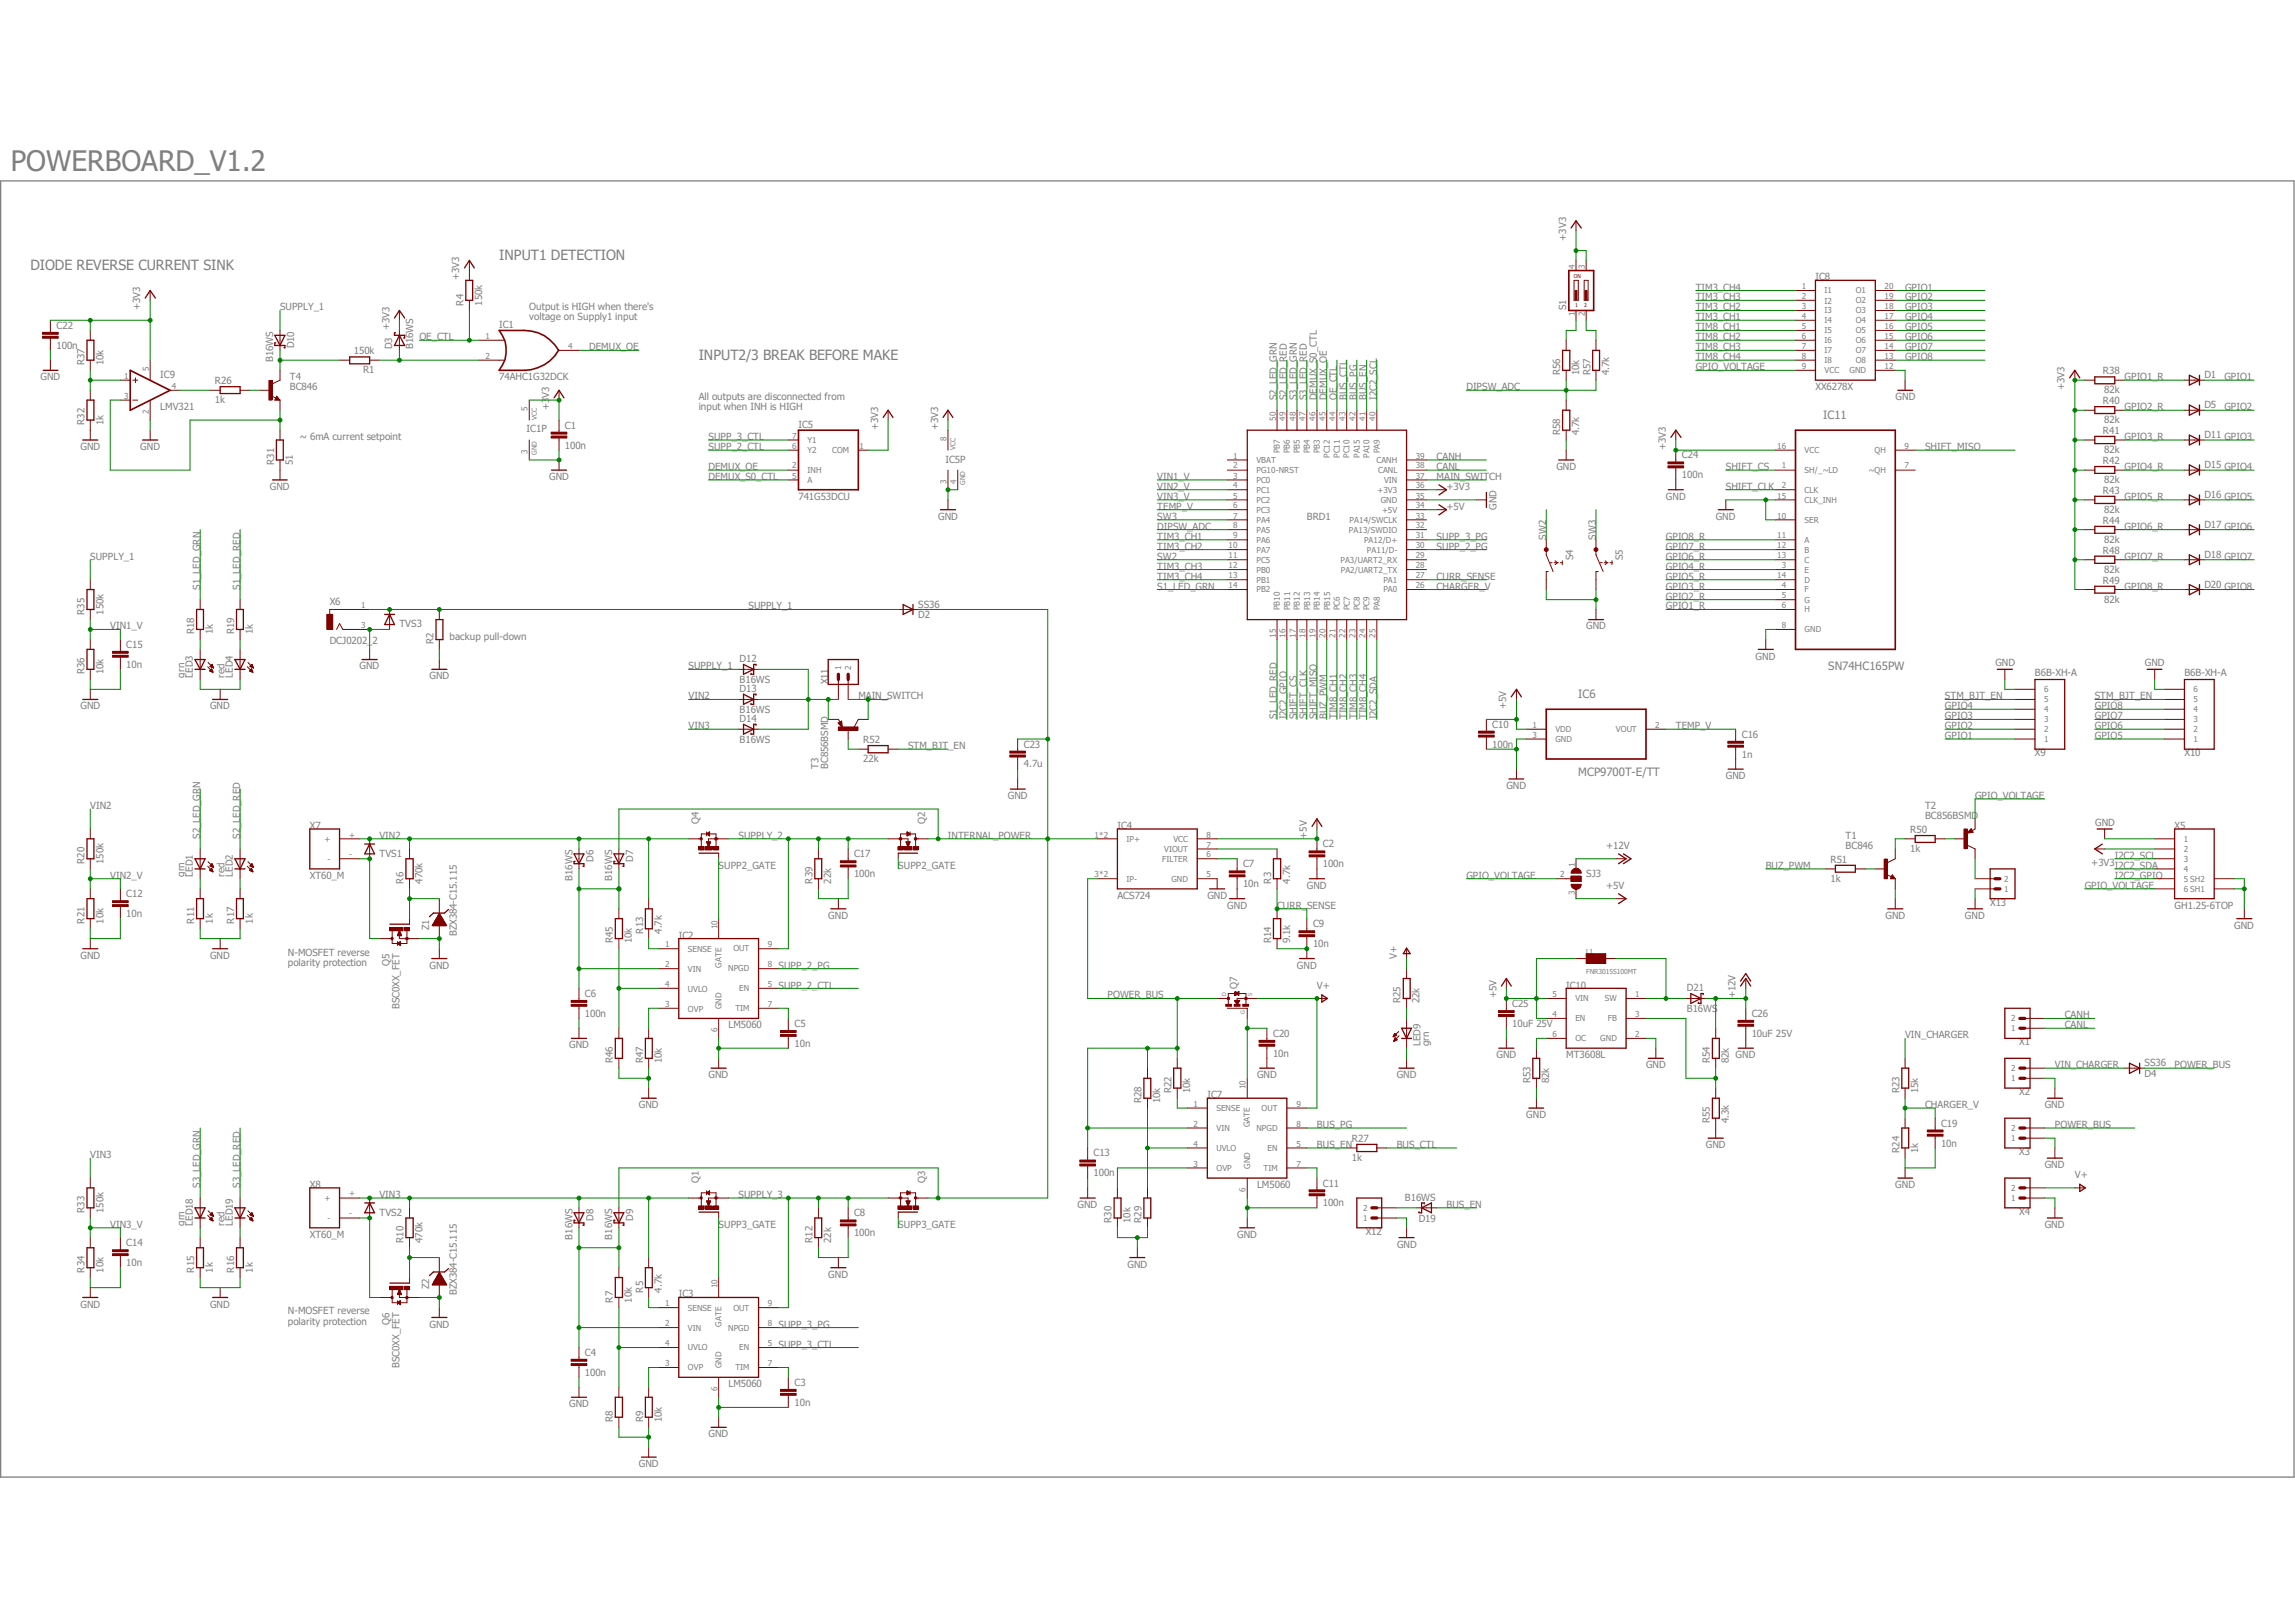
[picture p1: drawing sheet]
<svg xmlns="http://www.w3.org/2000/svg" width="297mm" height="210mm" viewBox="0 0 297 210" stroke-linecap="round" stroke-linejoin="round" font-family="sans-serif">
<defs><g id="words">
<text font-size="3.6" fill="#808080" x="1.4" y="22.1">POWERBOARD_V1.2</text>
<g font-size="1.8" fill="#808080">
<text x="3.9" y="35">DIODE REVERSE CURRENT SINK</text>
<text x="64.6" y="33.7">INPUT1 DETECTION</text>
<text x="90.4" y="46.6">INPUT2/3 BREAK BEFORE MAKE</text>
</g>
<g font-size="1.5" fill="#808080">
<text x="236" y="54.2">IC11</text>
<text x="236.6" y="86.7">SN74HC165PW</text>
<text x="204.3" y="90.3">IC6</text>
<text x="204.3" y="100.4">MCP9700T-E/TT</text>
</g>
<g font-size="1.3" fill="#808080">
<text x="202.7" y="31.2" transform="rotate(-90 202.7 31.2)">+3V3</text>
<text x="18.2" y="40.2" transform="rotate(-90 18.2 40.2)">+3V3</text>
<text x="36.2" y="40.2">SUPPLY_1</text>
<text x="59.4" y="36.3" transform="rotate(-90 59.4 36.3)">+3V3</text>
<text x="60" y="39.5" transform="rotate(-90 60 39.5)">R4</text>
<text x="62.4" y="39.5" transform="rotate(-90 62.4 39.5)">150k</text>
<text x="68.5" y="40.1">Output is HIGH when there's</text>
<text x="68.5" y="41.4">voltage on Supply1 input</text>
<text x="202.7" y="40.2" transform="rotate(-90 202.7 40.2)">S1</text>
<text x="219.5" y="38.9">TIM3_CH3</text>
<text x="219.5" y="37.6">TIM3_CH4</text>
<text x="219.5" y="41.4">TIM3_CH1</text>
<text x="219.5" y="40.2">TIM3_CH2</text>
<text x="234.9" y="36.3">IC8</text>
<text x="246.5" y="37.6">GPIO1</text>
<text x="246.5" y="38.9">GPIO2</text>
<text x="246.5" y="40.2">GPIO3</text>
<text x="246.5" y="41.4">GPIO4</text>
<text x="7.3" y="45.1">100n</text>
<text x="7.3" y="42.5">C22</text>
<text x="10.9" y="47.3" transform="rotate(-90 10.9 47.3)">R37</text>
<text x="13.4" y="47.3" transform="rotate(-90 13.4 47.3)">10k</text>
<text x="35.3" y="46.9" transform="rotate(-90 35.3 46.9)">B16WS</text>
<text x="38.1" y="45.1" transform="rotate(-90 38.1 45.1)">D10</text>
<text x="45.8" y="45.8">150k</text>
<text x="50.4" y="42.8" transform="rotate(-90 50.4 42.8)">+3V3</text>
<text x="50.8" y="45.2" transform="rotate(-90 50.8 45.2)">D3</text>
<text x="53.5" y="45.2" transform="rotate(-90 53.5 45.2)">B16WS</text>
<text x="54.3" y="44">OE_CTL</text>
<text x="64.6" y="42.4">IC1</text>
<text x="76.2" y="45.3">DEMUX_OE</text>
<text x="219.5" y="47.9">GPIO_VOLTAGE</text>
<text x="219.5" y="42.8">TIM8_CH1</text>
<text x="219.5" y="44">TIM8_CH2</text>
<text x="219.5" y="45.3">TIM8_CH3</text>
<text x="219.5" y="46.6">TIM8_CH4</text>
<text x="246.5" y="42.8">GPIO5</text>
<text x="246.5" y="44">GPIO6</text>
<text x="246.5" y="45.3">GPIO7</text>
<text x="246.5" y="46.6">GPIO8</text>
<text x="5.2" y="49.2">GND</text>
<text x="20.7" y="53.1">LMV321</text>
<text x="20.7" y="48.9">IC9</text>
<text x="27.8" y="52.2">1k</text>
<text x="27.8" y="49.7">R26</text>
<text x="37.5" y="50.5">BC846</text>
<text x="37.5" y="49.2">T4</text>
<text x="47" y="48.3">R1</text>
<text x="64.6" y="49.2">74AHC1G32DCK</text>
<text x="71.1" y="53.1" transform="rotate(-90 71.1 53.1)">+3V3</text>
<text x="90.4" y="51.7">All outputs are disconnected from</text>
<text x="90.4" y="53.1">input when INH is HIGH</text>
<text x="165.3" y="51.8" transform="rotate(-90 165.3 51.8)">S2_LED_GRN</text>
<text x="166.5" y="51.8" transform="rotate(-90 166.5 51.8)">S2_LED_RED</text>
<text x="167.8" y="51.8" transform="rotate(-90 167.8 51.8)">S3_LED_GRN</text>
<text x="169.1" y="51.8" transform="rotate(-90 169.1 51.8)">S3_LED_RED</text>
<text x="170.4" y="51.8" transform="rotate(-90 170.4 51.8)">DEMUX_S0_CTL</text>
<text x="171.7" y="51.8" transform="rotate(-90 171.7 51.8)">DEMUX_OE</text>
<text x="173" y="51.8" transform="rotate(-90 173 51.8)">OE_CTL</text>
<text x="174.3" y="51.8" transform="rotate(-90 174.3 51.8)">BUS_CTL</text>
<text x="175.6" y="51.8" transform="rotate(-90 175.6 51.8)">BUS_PG</text>
<text x="176.9" y="51.8" transform="rotate(-90 176.9 51.8)">BUS_EN</text>
<text x="178.2" y="51.8" transform="rotate(-90 178.2 51.8)">I2C2_SCL</text>
<text x="189.8" y="50.5">DIPSW_ADC</text>
<text x="201.9" y="48.6" transform="rotate(-90 201.9 48.6)">R56</text>
<text x="204.4" y="48.6" transform="rotate(-90 204.4 48.6)">10k</text>
<text x="205.8" y="48.6" transform="rotate(-90 205.8 48.6)">R57</text>
<text x="208.2" y="48.6" transform="rotate(-90 208.2 48.6)">4.7k</text>
<text x="234.9" y="50.5">XX6278X</text>
<text x="245.3" y="51.8">GND</text>
<text x="267.2" y="50.5" transform="rotate(-90 267.2 50.5)">+3V3</text>
<text x="272.2" y="48.4">R38</text>
<text x="272.2" y="52.3">R40</text>
<text x="272.3" y="50.9">82k</text>
<text x="275" y="49.2">GPIO1_R</text>
<text x="275" y="53.1">GPIO2_R</text>
<text x="285.3" y="48.9">D1</text>
<text x="285.3" y="52.8">D5</text>
<text x="287.9" y="49.2">GPIO1</text>
<text x="287.9" y="53.1">GPIO2</text>
<text x="10.4" y="58.3">GND</text>
<text x="10.9" y="55" transform="rotate(-90 10.9 55)">R32</text>
<text x="13.4" y="55" transform="rotate(-90 13.4 55)">1k</text>
<text x="18.2" y="58.3">GND</text>
<text x="38.8" y="56.9">~ 6mA current setpoint</text>
<text x="68.2" y="56">IC1P</text>
<text x="73.1" y="58">100n</text>
<text x="73.1" y="55.5">C1</text>
<text x="91.7" y="58.3">SUPP_2_CTL</text>
<text x="91.7" y="56.9">SUPP_3_CTL</text>
<text x="103.3" y="55.3">IC5</text>
<text x="113.7" y="55.7" transform="rotate(-90 113.7 55.7)">+3V3</text>
<text x="121.4" y="55.7" transform="rotate(-90 121.4 55.7)">+3V3</text>
<text x="122.3" y="59.9">IC5P</text>
<text x="185.9" y="59.5">CANH</text>
<text x="201.9" y="56.3" transform="rotate(-90 201.9 56.3)">R58</text>
<text x="204.4" y="56.3" transform="rotate(-90 204.4 56.3)">4.7k</text>
<text x="215.6" y="58.2" transform="rotate(-90 215.6 58.2)">+3V3</text>
<text x="217.7" y="59.3">C24</text>
<text x="249.1" y="58.3">SHIFT_MISO</text>
<text x="272.2" y="56.2">R41</text>
<text x="272.3" y="54.7">82k</text>
<text x="272.3" y="58.6">82k</text>
<text x="275" y="56.9">GPIO3_R</text>
<text x="285.3" y="56.7">D11 GPIO3</text>
<text x="34.9" y="63.4">GND</text>
<text x="35.5" y="60.2" transform="rotate(-90 35.5 60.2)">R31</text>
<text x="37.9" y="60.2" transform="rotate(-90 37.9 60.2)">51</text>
<text x="71.1" y="62.1">GND</text>
<text x="91.7" y="60.8">DEMUX_OE</text>
<text x="91.7" y="62.1">DEMUX_S0_CTL</text>
<text x="103.3" y="64.7">741G53DCU</text>
<text x="149.8" y="62.1">VIN1_V</text>
<text x="149.8" y="63.4">VIN2_V</text>
<text x="149.8" y="64.7">VIN3_V</text>
<text x="149.8" y="66">TEMP_V</text>
<text x="185.9" y="62.1">MAIN_SWITCH</text>
<text x="185.9" y="60.8">CANL</text>
<text x="187.2" y="63.4">+3V3</text>
<text x="187.2" y="66">+5V</text>
<text x="193.7" y="66" transform="rotate(-90 193.7 66)">GND</text>
<text x="201.4" y="60.8">GND</text>
<text x="215.6" y="64.7">GND</text>
<text x="217.7" y="61.9">100n</text>
<text x="223.4" y="60.8">SHIFT_CS</text>
<text x="223.4" y="63.4">SHIFT_CLK</text>
<text x="272.2" y="60.1">R42</text>
<text x="272.2" y="63.9">R43</text>
<text x="272.3" y="62.5">82k</text>
<text x="275" y="60.8">GPIO4_R</text>
<text x="275" y="64.7">GPIO5_R</text>
<text x="285.3" y="60.6">D15 GPIO4</text>
<text x="285.3" y="64.4">D16 GPIO5</text>
<text x="121.4" y="67.3">GND</text>
<text x="149.8" y="67.3">SW3</text>
<text x="149.8" y="69.8">TIM3_CH1</text>
<text x="149.8" y="71.1">TIM3_CH2</text>
<text x="149.8" y="68.5">DIPSW_ADC</text>
<text x="169.1" y="67.3">BRD1</text>
<text x="185.9" y="69.8">SUPP_3_PG</text>
<text x="185.9" y="71.1">SUPP_2_PG</text>
<text x="200.1" y="69.8" transform="rotate(-90 200.1 69.8)">SW2</text>
<text x="206.5" y="69.8" transform="rotate(-90 206.5 69.8)">SW3</text>
<text x="215.6" y="71.1">GPIO7_R</text>
<text x="215.6" y="69.8">GPIO8_R</text>
<text x="222" y="67.3">GND</text>
<text x="272.2" y="67.8">R44</text>
<text x="272.2" y="71.7">R48</text>
<text x="272.3" y="66.4">82k</text>
<text x="272.3" y="70.2">82k</text>
<text x="275" y="68.5">GPIO6_R</text>
<text x="285.3" y="68.3">D17 GPIO6</text>
<text x="11.7" y="72.4">SUPPLY_1</text>
<text x="25.9" y="76.3" transform="rotate(-90 25.9 76.3)">S1_LED_GRN</text>
<text x="31.1" y="76.3" transform="rotate(-90 31.1 76.3)">S1_LED_RED</text>
<text x="149.8" y="72.4">SW2</text>
<text x="149.8" y="76.3">S1_LED_GRN</text>
<text x="149.8" y="73.7">TIM3_CH3</text>
<text x="149.8" y="75">TIM3_CH4</text>
<text x="185.9" y="75">CURR_SENSE</text>
<text x="185.9" y="76.3">CHARGER_V</text>
<text x="203.6" y="72.5" transform="rotate(-90 203.6 72.5)">S4</text>
<text x="210" y="72.5" transform="rotate(-90 210 72.5)">S5</text>
<text x="215.6" y="77.6">GPIO2_R</text>
<text x="215.6" y="76.3">GPIO3_R</text>
<text x="215.6" y="73.7">GPIO4_R</text>
<text x="215.6" y="75">GPIO5_R</text>
<text x="215.6" y="72.4">GPIO6_R</text>
<text x="272.2" y="75.5">R49</text>
<text x="272.3" y="74.1">82k</text>
<text x="272.3" y="78">82k</text>
<text x="275" y="76.3">GPIO8_R</text>
<text x="275" y="72.4">GPIO7_R</text>
<text x="285.3" y="72.2">D18 GPIO7</text>
<text x="285.3" y="76.1">D20 GPIO8</text>
<text x="10.9" y="79.5" transform="rotate(-90 10.9 79.5)">R35</text>
<text x="13.4" y="79.5" transform="rotate(-90 13.4 79.5)">150k</text>
<text x="14.3" y="81.4">VIN1_V</text>
<text x="16.3" y="83.9">C15</text>
<text x="25.1" y="82.1" transform="rotate(-90 25.1 82.1)">R18</text>
<text x="27.6" y="82.1" transform="rotate(-90 27.6 82.1)">1k</text>
<text x="30.3" y="82.1" transform="rotate(-90 30.3 82.1)">R19</text>
<text x="32.7" y="82.1" transform="rotate(-90 32.7 82.1)">1k</text>
<text x="42.7" y="83.4">DCJ0202_2</text>
<text x="42.7" y="78.2">X6</text>
<text x="51.7" y="81.2">TVS3</text>
<text x="56.1" y="83.4" transform="rotate(-90 56.1 83.4)">R2</text>
<text x="58.2" y="82.8">backup pull-down</text>
<text x="96.9" y="78.9">SUPPLY_1</text>
<text x="118.8" y="78.6">SS36</text>
<text x="118.8" y="80">D2</text>
<text x="205.3" y="81.4">GND</text>
<text x="215.6" y="78.9">GPIO1_R</text>
<text x="10.9" y="87.2" transform="rotate(-90 10.9 87.2)">R36</text>
<text x="13.4" y="87.2" transform="rotate(-90 13.4 87.2)">10k</text>
<text x="16.3" y="86.4">10n</text>
<text x="23.9" y="87.7" transform="rotate(-90 23.9 87.7)">grn</text>
<text x="25" y="87.7" transform="rotate(-90 25 87.7)">LED3</text>
<text x="29" y="87.7" transform="rotate(-90 29 87.7)">red</text>
<text x="30.1" y="87.7" transform="rotate(-90 30.1 87.7)">LED4</text>
<text x="46.5" y="86.6">GND</text>
<text x="55.6" y="87.9">GND</text>
<text x="89.1" y="86.6">SUPPLY_1</text>
<text x="95.7" y="88.3">B16WS</text>
<text x="95.7" y="85.6">D12</text>
<text x="95.7" y="89.5">D13</text>
<text x="107.2" y="88.6" transform="rotate(-90 107.2 88.6)">X11</text>
<text x="227.2" y="85.3">GND</text>
<text x="258.2" y="86.2">GND</text>
<text x="263.4" y="87.5">B6B-XH-A</text>
<text x="277.6" y="86.2">GND</text>
<text x="282.7" y="87.5">B6B-XH-A</text>
<text x="10.4" y="91.8">GND</text>
<text x="27.2" y="91.8">GND</text>
<text x="89.1" y="90.5">VIN2</text>
<text x="89.1" y="94.4">VIN3</text>
<text x="95.7" y="92.2">B16WS</text>
<text x="95.7" y="93.4">D14</text>
<text x="111.1" y="90.5">MAIN_SWITCH</text>
<text x="165.3" y="93.1" transform="rotate(-90 165.3 93.1)">S1_LED_RED</text>
<text x="166.5" y="93.1" transform="rotate(-90 166.5 93.1)">I2C2_GPIO</text>
<text x="167.8" y="93.1" transform="rotate(-90 167.8 93.1)">SHIFT_CS</text>
<text x="169.1" y="93.1" transform="rotate(-90 169.1 93.1)">SHIFT_CLK</text>
<text x="170.4" y="93.1" transform="rotate(-90 170.4 93.1)">SHIFT_MISO</text>
<text x="171.7" y="93.1" transform="rotate(-90 171.7 93.1)">BUZ_PWM</text>
<text x="173" y="93.1" transform="rotate(-90 173 93.1)">TIM8_CH1</text>
<text x="174.3" y="93.1" transform="rotate(-90 174.3 93.1)">TIM8_CH2</text>
<text x="175.6" y="93.1" transform="rotate(-90 175.6 93.1)">TIM8_CH3</text>
<text x="176.9" y="93.1" transform="rotate(-90 176.9 93.1)">TIM8_CH4</text>
<text x="178.2" y="93.1" transform="rotate(-90 178.2 93.1)">I2C2_SDA</text>
<text x="193.1" y="94.1">C10</text>
<text x="194.9" y="91.8" transform="rotate(-90 194.9 91.8)">+5V</text>
<text x="216.9" y="94.4">TEMP_V</text>
<text x="225.4" y="95.5">C16</text>
<text x="251.7" y="90.5">STM_BJT_EN</text>
<text x="251.7" y="95.7">GPIO1</text>
<text x="251.7" y="94.4">GPIO2</text>
<text x="251.7" y="93.1">GPIO3</text>
<text x="251.7" y="91.8">GPIO4</text>
<text x="271.1" y="95.7">GPIO5</text>
<text x="271.1" y="94.4">GPIO6</text>
<text x="271.1" y="93.1">GPIO7</text>
<text x="271.1" y="91.8">GPIO8</text>
<text x="271.1" y="90.5">STM_BJT_EN</text>
<text x="95.7" y="96.1">B16WS</text>
<text x="105.9" y="99.5" transform="rotate(-90 105.9 99.5)">T3</text>
<text x="107.2" y="99.5" transform="rotate(-90 107.2 99.5)">BC856BSMD</text>
<text x="111.7" y="98.6">22k</text>
<text x="111.7" y="96.2">R52</text>
<text x="117.5" y="96.9">STM_BJT_EN</text>
<text x="132.5" y="99.3">4.7u</text>
<text x="132.5" y="96.7">C23</text>
<text x="193.1" y="96.7">100n</text>
<text x="223.4" y="100.8">GND</text>
<text x="225.4" y="98">1n</text>
<text x="263.4" y="97.8">X9</text>
<text x="282.7" y="97.8">X10</text>
<text x="11.7" y="104.7">VIN2</text>
<text x="40.1" y="107.3">X7</text>
<text x="90.4" y="106.6" transform="rotate(-90 90.4 106.6)">Q4</text>
<text x="119.7" y="106.6" transform="rotate(-90 119.7 106.6)">Q2</text>
<text x="130.4" y="103.4">GND</text>
<text x="144.6" y="107.3">IC4</text>
<text x="194.9" y="102.1">GND</text>
<text x="247.2" y="107.8">R50</text>
<text x="249.1" y="106">BC856BSMD</text>
<text x="249.1" y="104.7">T2</text>
<text x="255.6" y="103.4">GPIO_VOLTAGE</text>
<text x="271.1" y="106.8">GND</text>
<text x="281.4" y="107.3">X5</text>
<text x="10.9" y="111.8" transform="rotate(-90 10.9 111.8)">R20</text>
<text x="13.4" y="111.8" transform="rotate(-90 13.4 111.8)">150k</text>
<text x="14.3" y="113.7">VIN2_V</text>
<text x="23.9" y="113.5" transform="rotate(-90 23.9 113.5)">grn</text>
<text x="25" y="113.5" transform="rotate(-90 25 113.5)">LED1</text>
<text x="25.9" y="108.5" transform="rotate(-90 25.9 108.5)">S2_LED_GRN</text>
<text x="29" y="113.5" transform="rotate(-90 29 113.5)">red</text>
<text x="30.1" y="113.5" transform="rotate(-90 30.1 113.5)">LED2</text>
<text x="31.1" y="108.5" transform="rotate(-90 31.1 108.5)">S2_LED_RED</text>
<text x="40.1" y="113.7">XT60_M</text>
<text x="49.1" y="110.9">TVS1</text>
<text x="49.1" y="108.5">VIN2</text>
<text x="74.1" y="114" transform="rotate(-90 74.1 114)">B16WS</text>
<text x="76.8" y="111.5" transform="rotate(-90 76.8 111.5)">D6</text>
<text x="79.2" y="114" transform="rotate(-90 79.2 114)">B16WS</text>
<text x="82" y="111.5" transform="rotate(-90 82 111.5)">D7</text>
<text x="93" y="112.4">SUPP2_GATE</text>
<text x="95.6" y="108.5">SUPPLY_2</text>
<text x="110.5" y="113.5">100n</text>
<text x="110.5" y="111">C17</text>
<text x="116.2" y="112.4">SUPP2_GATE</text>
<text x="122.7" y="108.5">INTERNAL_POWER</text>
<text x="160.9" y="112.2">C7</text>
<text x="169.1" y="108.5" transform="rotate(-90 169.1 108.5)">+5V</text>
<text x="171.2" y="112.2">100n</text>
<text x="171.2" y="109.6">C2</text>
<text x="189.8" y="113.7">GPIO_VOLTAGE</text>
<text x="205.3" y="113.5">SJ3</text>
<text x="207.9" y="109.9">+12V</text>
<text x="228.5" y="112.4">BUZ_PWM</text>
<text x="236.9" y="111.7">R51</text>
<text x="238.8" y="109.9">BC846</text>
<text x="238.8" y="108.5">T1</text>
<text x="247.2" y="110.2">1k</text>
<text x="270.6" y="112">+3V3</text>
<text x="273.7" y="111.1">I2C2_SCL</text>
<text x="273.7" y="112.4">I2C2_SDA</text>
<text x="273.7" y="113.7">I2C2_GPIO</text>
<text x="10.9" y="119.5" transform="rotate(-90 10.9 119.5)">R21</text>
<text x="13.4" y="119.5" transform="rotate(-90 13.4 119.5)">10k</text>
<text x="16.3" y="118.7">10n</text>
<text x="16.3" y="116.1">C12</text>
<text x="25.1" y="119.5" transform="rotate(-90 25.1 119.5)">R11</text>
<text x="27.6" y="119.5" transform="rotate(-90 27.6 119.5)">1k</text>
<text x="30.3" y="119.5" transform="rotate(-90 30.3 119.5)">R17</text>
<text x="32.7" y="119.5" transform="rotate(-90 32.7 119.5)">1k</text>
<text x="52.2" y="114.3" transform="rotate(-90 52.2 114.3)">R6</text>
<text x="54.7" y="114.3" transform="rotate(-90 54.7 114.3)">470k</text>
<text x="105.2" y="114.3" transform="rotate(-90 105.2 114.3)">R39</text>
<text x="107.2" y="118.9">GND</text>
<text x="107.6" y="114.3" transform="rotate(-90 107.6 114.3)">22k</text>
<text x="144.6" y="116.3">ACS724</text>
<text x="156.3" y="116.3">GND</text>
<text x="158.8" y="117.6">GND</text>
<text x="160.9" y="114.8">10n</text>
<text x="164.5" y="114.3" transform="rotate(-90 164.5 114.3)">R3</text>
<text x="165.3" y="117.6">CURR_SENSE</text>
<text x="167" y="114.3" transform="rotate(-90 167 114.3)">4.7k</text>
<text x="169.1" y="115">GND</text>
<text x="169.9" y="120">C9</text>
<text x="207.9" y="115">+5V</text>
<text x="236.9" y="114.1">1k</text>
<text x="244" y="118.9">GND</text>
<text x="254.3" y="118.9">GND</text>
<text x="257.6" y="117.2">X13</text>
<text x="269.8" y="115">GPIO_VOLTAGE</text>
<text x="281.4" y="117.6">GH1.25-6TOP</text>
<text x="10.4" y="124">GND</text>
<text x="27.2" y="124">GND</text>
<text x="37.3" y="123.7">N-MOSFET reverse</text>
<text x="37.3" y="125">polarity protection</text>
<text x="50.4" y="125" transform="rotate(-90 50.4 125)">Q5</text>
<text x="55.5" y="120.4" transform="rotate(-90 55.5 120.4)">Z1</text>
<text x="55.6" y="125.3">GND</text>
<text x="59.1" y="121.2" transform="rotate(-90 59.1 121.2)">BZX384-C15.115</text>
<text x="79.3" y="122.1" transform="rotate(-90 79.3 122.1)">R45</text>
<text x="81.8" y="122.1" transform="rotate(-90 81.8 122.1)">10k</text>
<text x="83.2" y="120.8" transform="rotate(-90 83.2 120.8)">R13</text>
<text x="85.6" y="120.8" transform="rotate(-90 85.6 120.8)">4.7k</text>
<text x="87.8" y="121.5">IC2</text>
<text x="100.8" y="125.3">SUPP_2_PG</text>
<text x="164.5" y="122.1" transform="rotate(-90 164.5 122.1)">R14</text>
<text x="167" y="122.1" transform="rotate(-90 167 122.1)">9.1k</text>
<text x="167.9" y="125.3">GND</text>
<text x="169.9" y="122.6">10n</text>
<text x="180.8" y="124" transform="rotate(-90 180.8 124)">V+</text>
<text x="289.1" y="120.2">GND</text>
<text x="51.7" y="130.6" transform="rotate(-90 51.7 130.6)">BSC0XX_FET</text>
<text x="75.7" y="131.6">100n</text>
<text x="75.7" y="129">C6</text>
<text x="100.8" y="127.9">SUPP_2_CTL</text>
<text x="143.3" y="129.2">POWER_BUS</text>
<text x="160.1" y="127.9" transform="rotate(-90 160.1 127.9)">Q7</text>
<text x="170.4" y="127.9">V+</text>
<text x="181.3" y="129.8" transform="rotate(-90 181.3 129.8)">R25</text>
<text x="183.7" y="129.8" transform="rotate(-90 183.7 129.8)">22k</text>
<text x="193.7" y="129.2" transform="rotate(-90 193.7 129.2)">+5V</text>
<text x="195.7" y="130.3">C25</text>
<text x="202.7" y="127.9">IC10</text>
<text x="218.3" y="130.9">B16WS</text>
<text x="218.3" y="128.2">D21</text>
<text x="224.6" y="129.2" transform="rotate(-90 224.6 129.2)">+12V</text>
<text x="226.7" y="131.6">C26</text>
<text x="267.2" y="131.8">CANH</text>
<text x="73.7" y="135.6">GND</text>
<text x="79.3" y="137.6" transform="rotate(-90 79.3 137.6)">R46</text>
<text x="83.2" y="137.6" transform="rotate(-90 83.2 137.6)">R47</text>
<text x="85.6" y="137.6" transform="rotate(-90 85.6 137.6)">10k</text>
<text x="94.3" y="133.1">LM5060</text>
<text x="102.8" y="135.5">10n</text>
<text x="102.8" y="132.9">C5</text>
<text x="164.8" y="136.7">10n</text>
<text x="164.8" y="134.2">C20</text>
<text x="183.8" y="135.4" transform="rotate(-90 183.8 135.4)">LED9</text>
<text x="184.9" y="135.4" transform="rotate(-90 184.9 135.4)">grn</text>
<text x="193.7" y="136.9">GND</text>
<text x="195.7" y="132.9">10uF 25V</text>
<text x="202.7" y="136.9">MT3608L</text>
<text x="221.3" y="137.6" transform="rotate(-90 221.3 137.6)">R54</text>
<text x="223.7" y="137.6" transform="rotate(-90 223.7 137.6)">82k</text>
<text x="224.6" y="136.9">GND</text>
<text x="226.7" y="134.2">10uF 25V</text>
<text x="246.5" y="134.4">VIN_CHARGER</text>
<text x="261.3" y="135.3">X1</text>
<text x="267.2" y="133.1">CANL</text>
<text x="277.5" y="138">SS36</text>
<text x="82.7" y="143.4">GND</text>
<text x="91.7" y="139.5">GND</text>
<text x="147.7" y="142.7" transform="rotate(-90 147.7 142.7)">R28</text>
<text x="150.2" y="142.7" transform="rotate(-90 150.2 142.7)">10k</text>
<text x="151.6" y="141.5" transform="rotate(-90 151.6 141.5)">R22</text>
<text x="154" y="141.5" transform="rotate(-90 154 141.5)">10k</text>
<text x="156.3" y="142.1">IC7</text>
<text x="162.7" y="139.5">GND</text>
<text x="180.8" y="139.5">GND</text>
<text x="198.1" y="140.2" transform="rotate(-90 198.1 140.2)">R53</text>
<text x="200.5" y="140.2" transform="rotate(-90 200.5 140.2)">82k</text>
<text x="213" y="138.2">GND</text>
<text x="245.8" y="141.5" transform="rotate(-90 245.8 141.5)">R23</text>
<text x="248.2" y="141.5" transform="rotate(-90 248.2 141.5)">15k</text>
<text x="249.1" y="143.4">CHARGER_V</text>
<text x="261.3" y="141.7">X2</text>
<text x="264.6" y="143.4">GND</text>
<text x="265.9" y="138.2">VIN_CHARGER</text>
<text x="277.5" y="139.4">D4</text>
<text x="281.4" y="138.2">POWER_BUS</text>
<text x="11.7" y="149.9">VIN3</text>
<text x="141.5" y="149.6">C13</text>
<text x="170.4" y="146">BUS_PG</text>
<text x="170.4" y="148.5">BUS_EN</text>
<text x="175" y="147.8">R27</text>
<text x="180.8" y="148.5">BUS_CTL</text>
<text x="197.5" y="144.7">GND</text>
<text x="220.8" y="148.5">GND</text>
<text x="221.3" y="145.3" transform="rotate(-90 221.3 145.3)">R55</text>
<text x="223.7" y="145.3" transform="rotate(-90 223.7 145.3)">4.3k</text>
<text x="245.8" y="149.2" transform="rotate(-90 245.8 149.2)">R24</text>
<text x="248.2" y="149.2" transform="rotate(-90 248.2 149.2)">1k</text>
<text x="251.2" y="148.4">10n</text>
<text x="251.2" y="145.8">C19</text>
<text x="261.3" y="149.4">X3</text>
<text x="265.9" y="146">POWER_BUS</text>
<text x="25.9" y="153.7" transform="rotate(-90 25.9 153.7)">S3_LED_GRN</text>
<text x="31.1" y="153.7" transform="rotate(-90 31.1 153.7)">S3_LED_RED</text>
<text x="40.1" y="153.7">X8</text>
<text x="49.1" y="155">VIN3</text>
<text x="90.4" y="153.1" transform="rotate(-90 90.4 153.1)">Q1</text>
<text x="95.6" y="155">SUPPLY_3</text>
<text x="119.7" y="153.1" transform="rotate(-90 119.7 153.1)">Q3</text>
<text x="141.5" y="152.2">100n</text>
<text x="162.7" y="153.7">LM5060</text>
<text x="171.2" y="153.5">C11</text>
<text x="175" y="150.2">1k</text>
<text x="181.8" y="155.4">B16WS</text>
<text x="245.3" y="153.7">GND</text>
<text x="264.6" y="151.1">GND</text>
<text x="268.5" y="152.4">V+</text>
<text x="10.9" y="156.9" transform="rotate(-90 10.9 156.9)">R33</text>
<text x="13.4" y="156.9" transform="rotate(-90 13.4 156.9)">150k</text>
<text x="14.3" y="158.9">VIN3_V</text>
<text x="16.3" y="161.2">C14</text>
<text x="23.9" y="158.6" transform="rotate(-90 23.9 158.6)">grn</text>
<text x="25" y="158.6" transform="rotate(-90 25 158.6)">LED18</text>
<text x="29" y="158.6" transform="rotate(-90 29 158.6)">red</text>
<text x="30.1" y="158.6" transform="rotate(-90 30.1 158.6)">LED19</text>
<text x="40.1" y="160.2">XT60_M</text>
<text x="49.1" y="157.4">TVS2</text>
<text x="52.2" y="160.8" transform="rotate(-90 52.2 160.8)">R10</text>
<text x="54.7" y="160.8" transform="rotate(-90 54.7 160.8)">470k</text>
<text x="74.1" y="160.4" transform="rotate(-90 74.1 160.4)">B16WS</text>
<text x="76.8" y="157.9" transform="rotate(-90 76.8 157.9)">D8</text>
<text x="79.2" y="160.4" transform="rotate(-90 79.2 160.4)">B16WS</text>
<text x="82" y="157.9" transform="rotate(-90 82 157.9)">D9</text>
<text x="93" y="158.9">SUPP3_GATE</text>
<text x="105.2" y="160.8" transform="rotate(-90 105.2 160.8)">R12</text>
<text x="107.6" y="160.8" transform="rotate(-90 107.6 160.8)">22k</text>
<text x="110.5" y="160">100n</text>
<text x="110.5" y="157.4">C8</text>
<text x="116.2" y="158.9">SUPP3_GATE</text>
<text x="139.4" y="156.3">GND</text>
<text x="143.8" y="158.2" transform="rotate(-90 143.8 158.2)">R30</text>
<text x="146.3" y="158.2" transform="rotate(-90 146.3 158.2)">10k</text>
<text x="147.7" y="158.2" transform="rotate(-90 147.7 158.2)">R29</text>
<text x="160.1" y="160.2">GND</text>
<text x="171.2" y="156.1">100n</text>
<text x="176.7" y="159.8">X12</text>
<text x="180.8" y="161.5">GND</text>
<text x="183.6" y="158.2">D19</text>
<text x="187.2" y="156.3">BUS_EN</text>
<text x="261.3" y="157.2">X4</text>
<text x="264.6" y="158.9">GND</text>
<text x="10.9" y="164.7" transform="rotate(-90 10.9 164.7)">R34</text>
<text x="13.4" y="164.7" transform="rotate(-90 13.4 164.7)">10k</text>
<text x="16.3" y="163.8">10n</text>
<text x="25.1" y="164.7" transform="rotate(-90 25.1 164.7)">R15</text>
<text x="27.6" y="164.7" transform="rotate(-90 27.6 164.7)">1k</text>
<text x="30.3" y="164.7" transform="rotate(-90 30.3 164.7)">R16</text>
<text x="32.7" y="164.7" transform="rotate(-90 32.7 164.7)">1k</text>
<text x="55.5" y="166.8" transform="rotate(-90 55.5 166.8)">Z2</text>
<text x="59.1" y="167.6" transform="rotate(-90 59.1 167.6)">BZX384-C15.115</text>
<text x="83.2" y="167.3" transform="rotate(-90 83.2 167.3)">R5</text>
<text x="85.6" y="167.3" transform="rotate(-90 85.6 167.3)">4.7k</text>
<text x="87.8" y="167.9">IC3</text>
<text x="107.2" y="165.3">GND</text>
<text x="145.9" y="164">GND</text>
<text x="10.4" y="169.2">GND</text>
<text x="27.2" y="169.2">GND</text>
<text x="37.3" y="170.1">N-MOSFET reverse</text>
<text x="37.3" y="171.4">polarity protection</text>
<text x="50.4" y="171.4" transform="rotate(-90 50.4 171.4)">Q6</text>
<text x="55.6" y="171.8">GND</text>
<text x="79.3" y="168.6" transform="rotate(-90 79.3 168.6)">R7</text>
<text x="81.8" y="168.6" transform="rotate(-90 81.8 168.6)">10k</text>
<text x="100.8" y="171.8">SUPP_3_PG</text>
<text x="51.7" y="177" transform="rotate(-90 51.7 177)">BSC0XX_FET</text>
<text x="75.7" y="178.1">100n</text>
<text x="75.7" y="175.5">C4</text>
<text x="94.3" y="179.5">LM5060</text>
<text x="100.8" y="174.4">SUPP_3_CTL</text>
<text x="102.8" y="179.3">C3</text>
<text x="73.7" y="182.1">GND</text>
<text x="79.3" y="184" transform="rotate(-90 79.3 184)">R8</text>
<text x="83.2" y="184" transform="rotate(-90 83.2 184)">R9</text>
<text x="85.6" y="184" transform="rotate(-90 85.6 184)">10k</text>
<text x="91.7" y="186">GND</text>
<text x="102.8" y="181.9">10n</text>
<text x="82.7" y="189.9">GND</text>
</g>
<g font-size="1.1" fill="#808080">
<text x="203.8" y="34.8" transform="rotate(-90 203.8 34.8)">4</text>
<text x="205.1" y="34.8" transform="rotate(-90 205.1 34.8)">3</text>
<text x="203.8" y="40.9" transform="rotate(-90 203.8 40.9)">1</text>
<text x="205.1" y="40.9" transform="rotate(-90 205.1 40.9)">2</text>
<text x="233.2" y="41.3">4</text>
<text x="233.2" y="40">3</text>
<text x="233.2" y="38.7">2</text>
<text x="233.2" y="37.4">1</text>
<text x="236.1" y="41.8">I4</text>
<text x="236.1" y="40.6">I3</text>
<text x="236.1" y="39.3">I2</text>
<text x="236.1" y="38">I1</text>
<text x="240.2" y="41.8">O4</text>
<text x="240.2" y="40.6">O3</text>
<text x="240.2" y="39.2">O2</text>
<text x="240.2" y="38">O1</text>
<text x="243.9" y="41.3">17</text>
<text x="243.9" y="40">18</text>
<text x="243.9" y="38.7">19</text>
<text x="243.9" y="37.4">20</text>
<text x="62.8" y="43.9">1</text>
<text x="62.8" y="46.4">2</text>
<text x="73.5" y="45.2">4</text>
<text x="233.2" y="46.4">8</text>
<text x="233.2" y="45.2">7</text>
<text x="233.2" y="43.9">6</text>
<text x="233.2" y="42.6">5</text>
<text x="233.2" y="47.7">9</text>
<text x="236.1" y="47">I8</text>
<text x="236.1" y="45.7">I7</text>
<text x="236.1" y="44.4">I6</text>
<text x="236.1" y="43.1">I5</text>
<text x="240.2" y="47">O8</text>
<text x="240.2" y="45.7">O7</text>
<text x="240.2" y="44.4">O6</text>
<text x="240.2" y="43.1">O5</text>
<text x="243.9" y="46.4">13</text>
<text x="243.9" y="45.2">14</text>
<text x="243.9" y="43.9">15</text>
<text x="243.9" y="42.6">16</text>
<text x="243.9" y="47.7">12</text>
<text x="16.1" y="51.6">3</text>
<text x="16.1" y="49">1</text>
<text x="19.3" y="53.6" transform="rotate(-90 19.3 53.6)">2</text>
<text x="19.3" y="48" transform="rotate(-90 19.3 48)">5</text>
<text x="22.2" y="50.3">4</text>
<text x="68.3" y="53.2" transform="rotate(-90 68.3 53.2)">5</text>
<text x="236.1" y="48.3">VCC</text>
<text x="239.4" y="48.3">GND</text>
<text x="68.3" y="58.7" transform="rotate(-90 68.3 58.7)">3</text>
<text x="102.5" y="56.8">7</text>
<text x="102.5" y="58">6</text>
<text x="104.5" y="57.3">Y1</text>
<text x="104.5" y="58.6">Y2</text>
<text x="107.7" y="58.6">COM</text>
<text x="111.3" y="58">1</text>
<text x="122.5" y="57.1" transform="rotate(-90 122.5 57.1)">8</text>
<text x="159.6" y="59.4">1</text>
<text x="162.6" y="59.9">VBAT</text>
<text x="165.1" y="54.5" transform="rotate(-90 165.1 54.5)">50</text>
<text x="165.6" y="58.7" transform="rotate(-90 165.6 58.7)">PB7</text>
<text x="166.4" y="54.5" transform="rotate(-90 166.4 54.5)">49</text>
<text x="166.9" y="58.7" transform="rotate(-90 166.9 58.7)">PB6</text>
<text x="167.7" y="54.5" transform="rotate(-90 167.7 54.5)">48</text>
<text x="168.2" y="58.7" transform="rotate(-90 168.2 58.7)">PB5</text>
<text x="169" y="54.5" transform="rotate(-90 169 54.5)">47</text>
<text x="169.5" y="58.7" transform="rotate(-90 169.5 58.7)">PB4</text>
<text x="170.3" y="54.5" transform="rotate(-90 170.3 54.5)">46</text>
<text x="170.8" y="58.7" transform="rotate(-90 170.8 58.7)">PB3</text>
<text x="171.5" y="54.5" transform="rotate(-90 171.5 54.5)">45</text>
<text x="172.1" y="59.3" transform="rotate(-90 172.1 59.3)">PC12</text>
<text x="172.8" y="54.5" transform="rotate(-90 172.8 54.5)">44</text>
<text x="173.4" y="59.3" transform="rotate(-90 173.4 59.3)">PC11</text>
<text x="174.1" y="54.5" transform="rotate(-90 174.1 54.5)">43</text>
<text x="174.7" y="59.3" transform="rotate(-90 174.7 59.3)">PC10</text>
<text x="175.4" y="54.5" transform="rotate(-90 175.4 54.5)">42</text>
<text x="176" y="59.3" transform="rotate(-90 176 59.3)">PA15</text>
<text x="176.7" y="54.5" transform="rotate(-90 176.7 54.5)">41</text>
<text x="177.2" y="59.3" transform="rotate(-90 177.2 59.3)">PA10</text>
<text x="178" y="54.5" transform="rotate(-90 178 54.5)">40</text>
<text x="178.1" y="59.9">CANH</text>
<text x="178.6" y="58.7" transform="rotate(-90 178.6 58.7)">PA9</text>
<text x="183.2" y="59.4">39</text>
<text x="230" y="58">16</text>
<text x="233.6" y="58.6">VCC</text>
<text x="242.6" y="58.6">QH</text>
<text x="246.5" y="58">9</text>
<text x="102.5" y="61.9">5</text>
<text x="102.5" y="60.6">2</text>
<text x="104.5" y="62.5">A</text>
<text x="104.5" y="61.2">INH</text>
<text x="122.5" y="62.6" transform="rotate(-90 122.5 62.6)">3</text>
<text x="123.8" y="62.6" transform="rotate(-90 123.8 62.6)">4</text>
<text x="159.6" y="65.8">6</text>
<text x="159.6" y="64.5">5</text>
<text x="159.6" y="63.2">4</text>
<text x="159.6" y="60.6">2</text>
<text x="159.6" y="61.9">3</text>
<text x="162.6" y="65.1">PC2</text>
<text x="162.6" y="63.8">PC1</text>
<text x="162.6" y="61.2">PG10-NRST</text>
<text x="162.6" y="62.5">PC0</text>
<text x="178.3" y="63.8">+3V3</text>
<text x="178.4" y="61.2">CANL</text>
<text x="178.7" y="65.1">GND</text>
<text x="179.1" y="62.5">VIN</text>
<text x="183.2" y="60.6">38</text>
<text x="183.2" y="61.9">37</text>
<text x="183.2" y="64.5">35</text>
<text x="183.2" y="65.8">34</text>
<text x="183.2" y="63.2">36</text>
<text x="230" y="64.5">15</text>
<text x="230.6" y="60.6">1</text>
<text x="230.6" y="63.2">2</text>
<text x="233.6" y="61.2">SH/_~LD</text>
<text x="233.6" y="63.8">CLK</text>
<text x="233.6" y="65.1">CLK_INH</text>
<text x="241.9" y="61.2">~QH</text>
<text x="246.5" y="60.6">7</text>
<text x="159" y="71">10</text>
<text x="159.6" y="67.1">7</text>
<text x="159.6" y="68.4">8</text>
<text x="159.6" y="69.7">9</text>
<text x="162.6" y="66.4">PC3</text>
<text x="162.6" y="67.6">PA4</text>
<text x="162.6" y="69">PA5</text>
<text x="162.6" y="70.2">PA6</text>
<text x="162.6" y="71.5">PA7</text>
<text x="174.6" y="68.9">PA13/SWDIO</text>
<text x="174.7" y="67.6">PA14/SWCLK</text>
<text x="176.5" y="70.2">PA12/D+</text>
<text x="176.9" y="71.5">PA11/D-</text>
<text x="178.9" y="66.3">+5V</text>
<text x="183.2" y="71">30</text>
<text x="183.2" y="69.7">31</text>
<text x="183.2" y="68.4">32</text>
<text x="183.2" y="67.1">33</text>
<text x="230" y="67.1">10</text>
<text x="230" y="69.7">11</text>
<text x="230" y="71">12</text>
<text x="233.6" y="67.6">SER</text>
<text x="233.6" y="70.2">A</text>
<text x="233.6" y="71.5">B</text>
<text x="159" y="76.1">14</text>
<text x="159" y="74.8">13</text>
<text x="159" y="73.5">12</text>
<text x="159" y="72.3">11</text>
<text x="162.6" y="76.7">PB2</text>
<text x="162.6" y="75.4">PB1</text>
<text x="162.6" y="74.1">PB0</text>
<text x="162.6" y="72.8">PC5</text>
<text x="173.5" y="72.8">PA3/UART2_RX</text>
<text x="173.5" y="74.1">PA2/UART2_TX</text>
<text x="179" y="76.7">PA0</text>
<text x="179" y="75.4">PA1</text>
<text x="183.2" y="76.1">26</text>
<text x="183.2" y="74.8">27</text>
<text x="183.2" y="73.5">28</text>
<text x="183.2" y="72.3">29</text>
<text x="230" y="72.3">13</text>
<text x="230" y="74.8">14</text>
<text x="230.6" y="73.5">3</text>
<text x="230.6" y="76.1">4</text>
<text x="230.6" y="77.4">5</text>
<text x="233.6" y="72.8">C</text>
<text x="233.6" y="74.1">E</text>
<text x="233.6" y="75.4">D</text>
<text x="233.6" y="76.7">F</text>
<text x="233.6" y="78">G</text>
<text x="46.7" y="78.7">1</text>
<text x="46.7" y="81.3">3</text>
<text x="165.1" y="82.5" transform="rotate(-90 165.1 82.5)">15</text>
<text x="165.6" y="79" transform="rotate(-90 165.6 79)">PB10</text>
<text x="166.4" y="82.5" transform="rotate(-90 166.4 82.5)">16</text>
<text x="167" y="79" transform="rotate(-90 167 79)">PB11</text>
<text x="167.7" y="82.5" transform="rotate(-90 167.7 82.5)">17</text>
<text x="168.2" y="79" transform="rotate(-90 168.2 79)">PB12</text>
<text x="169" y="82.5" transform="rotate(-90 169 82.5)">18</text>
<text x="169.5" y="79" transform="rotate(-90 169.5 79)">PB13</text>
<text x="170.3" y="82.5" transform="rotate(-90 170.3 82.5)">19</text>
<text x="170.8" y="79" transform="rotate(-90 170.8 79)">PB14</text>
<text x="171.5" y="82.5" transform="rotate(-90 171.5 82.5)">20</text>
<text x="172.1" y="79" transform="rotate(-90 172.1 79)">PB15</text>
<text x="172.8" y="82.5" transform="rotate(-90 172.8 82.5)">21</text>
<text x="173.4" y="79" transform="rotate(-90 173.4 79)">PC6</text>
<text x="174.1" y="82.5" transform="rotate(-90 174.1 82.5)">22</text>
<text x="174.7" y="79" transform="rotate(-90 174.7 79)">PC7</text>
<text x="175.4" y="82.5" transform="rotate(-90 175.4 82.5)">23</text>
<text x="176" y="79" transform="rotate(-90 176 79)">PC8</text>
<text x="176.7" y="82.5" transform="rotate(-90 176.7 82.5)">24</text>
<text x="177.2" y="79" transform="rotate(-90 177.2 79)">PC9</text>
<text x="178" y="82.5" transform="rotate(-90 178 82.5)">25</text>
<text x="178.6" y="79" transform="rotate(-90 178.6 79)">PA8</text>
<text x="230.6" y="78.7">6</text>
<text x="230.6" y="81.3">8</text>
<text x="233.6" y="79.2">H</text>
<text x="233.6" y="81.8">GND</text>
<text x="108.9" y="86.7" transform="rotate(-90 108.9 86.7)">1</text>
<text x="110.2" y="86.7" transform="rotate(-90 110.2 86.7)">2</text>
<text x="264.5" y="89.6">6</text>
<text x="283.9" y="89.6">6</text>
<text x="198.3" y="94.2">1</text>
<text x="198.3" y="95.5">3</text>
<text x="201.3" y="94.7">VDD</text>
<text x="209.1" y="94.7">VOUT</text>
<text x="214.2" y="94.2">2</text>
<text x="264.5" y="90.8">5</text>
<text x="264.5" y="92.2">4</text>
<text x="264.5" y="93.4">3</text>
<text x="264.5" y="94.7">2</text>
<text x="283.9" y="90.8">5</text>
<text x="283.9" y="92.2">4</text>
<text x="283.9" y="93.4">3</text>
<text x="283.9" y="94.7">2</text>
<text x="201.3" y="96.1">GND</text>
<text x="264.5" y="96">1</text>
<text x="283.9" y="96">1</text>
<text x="42" y="108.9">+</text>
<text x="42.4" y="111.5">-</text>
<text x="45.2" y="108.4">+</text>
<text x="45.2" y="111">-</text>
<text x="141.6" y="108.4">1*2</text>
<text x="141.6" y="113.5">3*2</text>
<text x="145.8" y="108.9">IP+</text>
<text x="150.4" y="111.5">FILTER</text>
<text x="150.7" y="110.2">VIOUT</text>
<text x="151.8" y="108.9">VCC</text>
<text x="156.1" y="108.4">8</text>
<text x="156.1" y="109.7">7</text>
<text x="156.1" y="111">6</text>
<text x="156.1" y="113.5">5</text>
<text x="201.9" y="113.5">2</text>
<text x="203.8" y="112.2" transform="rotate(-90 203.8 112.2)">1</text>
<text x="282.6" y="111.5">3</text>
<text x="282.6" y="110.2">2</text>
<text x="282.6" y="108.9">1</text>
<text x="282.6" y="112.8">4</text>
<text x="145.8" y="114.1">IP-</text>
<text x="151.6" y="114.1">GND</text>
<text x="203.8" y="115.8" transform="rotate(-90 203.8 115.8)">3</text>
<text x="259.4" y="115.4">1</text>
<text x="259.4" y="114.1">2</text>
<text x="282.6" y="114.1">5 SH2</text>
<text x="282.6" y="115.4">6 SH1</text>
<text x="86.1" y="122.6">1</text>
<text x="86.1" y="125.1">2</text>
<text x="89" y="123.1">SENSE</text>
<text x="89" y="125.7">VIN</text>
<text x="92.8" y="120.3" transform="rotate(-90 92.8 120.3)">10</text>
<text x="93.4" y="125.2" transform="rotate(-90 93.4 125.2)">GATE</text>
<text x="94.2" y="125.7">NPGD</text>
<text x="94.9" y="123.1">OUT</text>
<text x="99.4" y="122.6">9</text>
<text x="99.4" y="125.1">8</text>
<text x="86.1" y="127.7">4</text>
<text x="86.1" y="130.3">3</text>
<text x="89" y="128.3">UVLO</text>
<text x="89" y="130.9">OVP</text>
<text x="93.4" y="130.6" transform="rotate(-90 93.4 130.6)">GND</text>
<text x="95.2" y="130.9">TIM</text>
<text x="95.7" y="128.3">EN</text>
<text x="99.4" y="127.7">5</text>
<text x="99.4" y="130.3">7</text>
<text x="200.9" y="131.6">4</text>
<text x="200.9" y="129">5</text>
<text x="203.9" y="129.6">VIN</text>
<text x="207.7" y="129.6">SW</text>
<text x="211.6" y="131.6">3</text>
<text x="211.6" y="129">1</text>
<text x="92.8" y="133.6" transform="rotate(-90 92.8 133.6)">6</text>
<text x="200.9" y="134.2">6</text>
<text x="203.9" y="132.2">EN</text>
<text x="203.9" y="134.7">OC</text>
<text x="207.1" y="134.7">GND</text>
<text x="208.1" y="132.2">FB</text>
<text x="211.6" y="134.2">2</text>
<text x="260.3" y="133.4">1</text>
<text x="260.3" y="132.2">2</text>
<text x="154.5" y="143.2">1</text>
<text x="157.4" y="143.8">SENSE</text>
<text x="161.2" y="140.9" transform="rotate(-90 161.2 140.9)">10</text>
<text x="163.3" y="143.8">OUT</text>
<text x="167.8" y="143.2">9</text>
<text x="260.3" y="139.9">1</text>
<text x="260.3" y="138.6">2</text>
<text x="154.5" y="145.8">2</text>
<text x="154.5" y="148.4">4</text>
<text x="157.4" y="146.3">VIN</text>
<text x="157.4" y="148.9">UVLO</text>
<text x="161.8" y="145.9" transform="rotate(-90 161.8 145.9)">GATE</text>
<text x="162.6" y="146.3">NPGD</text>
<text x="164" y="148.9">EN</text>
<text x="167.8" y="145.8">8</text>
<text x="167.8" y="148.4">5</text>
<text x="260.3" y="147.7">1</text>
<text x="260.3" y="146.3">2</text>
<text x="42" y="155.4">+</text>
<text x="45.2" y="154.8">+</text>
<text x="154.5" y="151">3</text>
<text x="157.4" y="151.5">OVP</text>
<text x="161.2" y="154.2" transform="rotate(-90 161.2 154.2)">6</text>
<text x="161.8" y="151.3" transform="rotate(-90 161.8 151.3)">GND</text>
<text x="163.5" y="151.5">TIM</text>
<text x="167.8" y="151">7</text>
<text x="260.3" y="155.4">1</text>
<text x="260.3" y="154.1">2</text>
<text x="42.4" y="157.9">-</text>
<text x="45.2" y="157.4">-</text>
<text x="176.4" y="157.9">1</text>
<text x="176.4" y="156.7">2</text>
<text x="92.8" y="166.7" transform="rotate(-90 92.8 166.7)">10</text>
<text x="86.1" y="169">1</text>
<text x="86.1" y="171.6">2</text>
<text x="89" y="169.6">SENSE</text>
<text x="89" y="172.2">VIN</text>
<text x="93.4" y="171.7" transform="rotate(-90 93.4 171.7)">GATE</text>
<text x="94.2" y="172.2">NPGD</text>
<text x="94.9" y="169.6">OUT</text>
<text x="99.4" y="169">9</text>
<text x="99.4" y="171.6">8</text>
<text x="86.1" y="174.2">4</text>
<text x="86.1" y="176.7">3</text>
<text x="89" y="174.8">UVLO</text>
<text x="89" y="177.3">OVP</text>
<text x="93.4" y="177" transform="rotate(-90 93.4 177)">GND</text>
<text x="95.2" y="177.3">TIM</text>
<text x="95.7" y="174.8">EN</text>
<text x="99.4" y="174.2">5</text>
<text x="99.4" y="176.7">7</text>
<text x="92.8" y="180" transform="rotate(-90 92.8 180)">6</text>
</g>
<g font-size=".9" fill="#808080">
<text x="69.5" y="58.9" transform="rotate(-90 69.5 58.9)">GND</text>
<text x="69.5" y="54.4" transform="rotate(-90 69.5 54.4)">VCC</text>
<text x="123.7" y="58.3" transform="rotate(-90 123.7 58.3)">VCC</text>
<text x="124.9" y="62.7" transform="rotate(-90 124.9 62.7)">GND</text>
<text x="205.3" y="126">FNR3015S100MT</text>
<text x="205.3" y="123.4">L1</text>
</g>
<g font-size=".7" fill="#800000">
<text x="203.7" y="36">ON</text>
<text x="203.8" y="39.7">1</text>
<text x="205" y="39.7">2</text>
</g>
<g font-size=".7" fill="#808080">
<text x="158.7" y="128.9" transform="rotate(-90 158.7 128.9)">D</text>
<text x="161.1" y="131.2" transform="rotate(-90 161.1 131.2)">G</text>
<text x="162.1" y="128.9" transform="rotate(-90 162.1 128.9)">S</text>
</g>
</g></defs>
<path d="M.1 23.4h296.8v167.7h-296.8z" fill="none" stroke="#808080" stroke-width=".17"/>
<g fill="none" stroke="#800000" stroke-width=".13">
<path d="M43.9 108.5h2.6M43.9 111.1h2.6M47.8 108.5v2.6M90.4 108.5h.4M91.4 107.7v.5M91.4 107.9h-.6v1.7M91.8 107.9h.9v1.7M93 108.5h-1.3v.5M93 110.4v.7M93 118.9v2.6M85.3 122.8h2.5M85.3 125.3h2.5"/>
<path d="M85.3 127.9h2.5M85.3 130.5h2.5M93 131.8v2.6M93 136.9v1.3M98.2 122.8h2.6M98.2 125.3h2.6M98.2 127.9h2.6M98.2 130.5h2.6M101 133.9h2v.2h-2zM101 133.3h2v.3h-2zM102 131.8v1.5M102 134.1v1.5"/>
</g>
<path d="M40.1 107.3h3.8v5.1h-3.8zM47.2 109.2h1.3M47.8 109.2l.7 1.3h-1.3zM90.5 110.4h2.5M87.8 121.5h10.4v10.3h-10.4zM92 138.2h2" fill="none" stroke="#800000" stroke-width=".17"/>
<path d="M101 134h2M101 133.5h2" fill="none" stroke="#800000" stroke-width=".25"/>
<circle cx="92.7" cy="108.5" r=".17" fill="#800000"/>
<circle cx="92.7" cy="108.5" r=".17" fill="none" stroke="#800000" stroke-width=".13"/>
<path d="M90.6 108.4h.2v.3h-.2z" fill-rule="evenodd" fill="#800000"/>
<path d="M90.6 108.4h.2v.3h-.2z" fill="none" stroke="#800000" stroke-width=".13"/>
<path d="M92.3 109.6h.7v.4h-.7z" fill-rule="evenodd" fill="#800000"/>
<path d="M92.3 109.6h.7v.4h-.7z" fill="none" stroke="#800000" stroke-width=".13"/>
<path d="M90.4 109.6h.7v.4h-.7z" fill-rule="evenodd" fill="#800000"/>
<path d="M90.4 109.6h.7v.4h-.7z" fill="none" stroke="#800000" stroke-width=".13"/>
<path d="M91.2 109.6h1v.4h-1z" fill-rule="evenodd" fill="#800000"/>
<g fill="none" stroke="#800000" stroke-width=".13">
<path d="M47.8 84v1.3M11.7 107.3v1.2M11.7 111.1v1.3M11.7 115v1.3M11.7 118.9v1.3M14.6 117.1h2v.2h-2zM14.6 116.5h2v.3h-2zM15.6 115v1.5M15.6 117.3v1.6M80.1 117.6v1.3M83.9 116.3v1.3M89.1 108.5h1.3"/>
<path d="M91.2 109.6h1v.4h-1zM91.4 108.9h.5l-.2 .7zM91.4 109h.5M91.4 107.9l.4 .3M91.4 107.9l.4-.2v.5M91.4 107.9h.4M91.5 109.1h.4M91.5 109h.4M91.5 107.9h.3M91.6 109.3h.2M91.6 109.2h.3M91.6 108h.2"/>
<path d="M91.6 107.8h.2M91.6 109.4h.2M91.7 109.5h.1M91.7 109.4h.1M91.7 109.6h.1M91.7 108.1h.1M91.7 107.7h.1M91.7 107.7h.2M91.8 108.2h.1M93 108.5h1.3M116.2 108.5h1.3v.5M116.2 110.4v.7"/>
<path d="M117.5 107.9h-1v1.7M117.8 107.9h.7v1.7M117.8 107.7v.5M118.5 108.5h.3M11.7 121.5v1.3M73.9 130h2v.2h-2zM73.9 129.5h2v.2h-2zM74.9 127.9v1.6M74.9 130.2v1.6M74.9 133.1v1.3M80.1 121.5v1.3M80.1 133.1v1.3"/>
<path d="M80.1 136.9v1.3M83.9 120.2v1.3M83.9 133.1v1.3M83.9 136.9v1.3M170.4 129.2h1.3M83.9 140.8v1.3M265.9 156.3v1.3M268.5 153.7h1.3"/>
</g>
<g fill="none" stroke="#800000" stroke-width=".17">
<path d="M46.9 85.3h1.9M11.3 108.5h.8v2.6h-.8zM11.3 116.3h.8v2.6h-.8zM79.6 118.9h1v2.6h-1zM83.5 117.6h.9v2.6h-.9zM116.2 110.4h2.5M10.7 122.8h2M74 134.4h1.9M79.6 134.4h1v2.5h-1zM83.5 134.4h.9v2.5h-.9zM171.1 128.7l.7 .5-.7 .5zM83 142.1h1.9"/>
<path d="M265 157.6h1.9M269.2 153.2l.7 .5-.7 .5z"/>
</g>
<path d="M14.6 117.2h2M14.6 116.7h2M73.9 130.1h2M73.9 129.6h2" fill="none" stroke="#800000" stroke-width=".25"/>
<circle cx="116.5" cy="108.5" r=".17" fill="#800000"/>
<circle cx="116.5" cy="108.5" r=".17" fill="none" stroke="#800000" stroke-width=".13"/>
<circle cx="118.5" cy="108.5" r=".17" fill="#800000"/>
<circle cx="118.5" cy="108.5" r=".17" fill="none" stroke="#800000" stroke-width=".13"/>
<path d="M116.2 109.6h.7v.4h-.7z" fill-rule="evenodd" fill="#800000"/>
<path d="M116.2 109.6h.7v.4h-.7z" fill="none" stroke="#800000" stroke-width=".13"/>
<path d="M118.2 109.6h.6v.4h-.6z" fill-rule="evenodd" fill="#800000"/>
<path d="M118.2 109.6h.6v.4h-.6z" fill="none" stroke="#800000" stroke-width=".13"/>
<path d="M117.1 109.6h.9v.4h-.9z" fill-rule="evenodd" fill="#800000"/>
<g fill="none" stroke="#800000" stroke-width=".13">
<path d="M95.6 86.6h2.6M95.6 90.5h2.6M95.6 94.4h2.6M53 118.9v.7M114.9 108.5h1.3M117.1 109.6h.9v.4h-.9zM117.3 108.9h.5l-.3 .7zM117.3 109h.5M117.3 109.1h.4M117.3 109.2h.4M117.4 109.3h.2M117.4 109.2h.2"/>
<path d="M117.4 108.2h.1M117.4 108.1h.1M117.4 108.1h.2M117.4 108h.2M117.4 107.9h.3M117.4 107.9h.4M117.4 107.8h.2M117.4 107.7h.2M117.4 107.7h.1M117.4 109.4h.2M117.5 109.5h.1M117.5 109.6h.1"/>
<path d="M117.8 107.9l-.4 .3M117.8 107.9l-.4-.2v.5M118.8 108.5h1.3M50.4 121.5h.4M50.8 120.4v1.7h.6M51.4 121.8v.5M51.7 121v.5h1.3M52.7 120.4v1.7h-.9"/>
</g>
<path d="M96.2 86l1.3 .6-1.3 .6zM96.2 89.8l1.3 .7-1.3 .6zM96.2 93.7l1.3 .7-1.3 .6zM97.8 86.1v-.1h-.3v1.2h-.3v-.1M97.8 90v-.2h-.3v1.3h-.3v-.1M97.8 93.9v-.2h-.3v1.3h-.3v-.1M50.5 119.6h2.5" fill="none" stroke="#800000" stroke-width=".17"/>
<circle cx="52.7" cy="121.5" r=".17" fill="#800000"/>
<circle cx="52.7" cy="121.5" r=".17" fill="none" stroke="#800000" stroke-width=".13"/>
<path d="M50.6 121.3h.2v.3h-.2z" fill-rule="evenodd" fill="#800000"/>
<path d="M50.6 121.3h.2v.3h-.2z" fill="none" stroke="#800000" stroke-width=".13"/>
<path d="M52.3 120h.7v.4h-.7z" fill-rule="evenodd" fill="#800000"/>
<path d="M52.3 120h.7v.4h-.7z" fill="none" stroke="#800000" stroke-width=".13"/>
<path d="M50.4 120h.7v.4h-.7z" fill-rule="evenodd" fill="#800000"/>
<path d="M50.4 120h.7v.4h-.7z" fill="none" stroke="#800000" stroke-width=".13"/>
<path d="M51.2 120h1v.4h-1z" fill-rule="evenodd" fill="#800000"/>
<g fill="none" stroke="#800000" stroke-width=".13">
<path d="M11.7 75v1.3M11.7 78.9v1.3M185.9 63.4h1.3M185.9 66h1.3M191.1 64.7h1.3M200.1 71.1v.7l.9 2.2M200.4 74h-.3v1M200.6 72.8h.3M201.1 72.8h.6M201.3 72.6l.2 .2-.2 .3M201.9 72.8h.3M202.2 72.6v.5"/>
<path d="M11.7 82.8v1.2M11.7 86.6v1.3M11.7 89.2v1.3M14.6 84.8h2v.2h-2zM14.6 84.3h2v.2h-2zM15.6 82.8v1.5M15.6 85.1v1.5M53 109.9v1.2M53 113.7v1.3M56.9 116.3v5.2M105.9 109.9v1.2M105.9 113.7v1.3"/>
<path d="M108.5 116.3v1.3M108.8 111.9h2v.3h-2zM108.8 111.4h2v.2h-2zM109.8 109.9v1.5M109.8 112.2v1.5M49.1 121.5h1.3M51.2 120h1v.4h-1zM51.4 122.1l.4-.3v.5zM51.5 121h.4M51.5 120.9h.4M51.5 122.1h.3M51.5 120.8h.4"/>
<path d="M51.5 122.2h.3M51.6 120.8h.3M51.6 122h.2M51.6 120.7h.2M51.6 120.6h.2M51.6 120.5h.1M51.6 122.2h.2M51.7 120.4l.2 .7h-.5zM51.7 120.5h.1M51.7 120.4h.1M51.7 122.3h.1M51.7 121.9h.1"/>
<path d="M51.8 122.3h.1M51.8 121.9h.1M53 121.5h1.3M56.9 122.8v1.2M148.5 138.2v1.3M152.4 136.9v1.3M161.4 139.5v2.6M11.7 152.4v1.3M11.7 156.3v1.3M139.7 150.6h2.1v.3h-2.1zM139.7 150.1h2.1v.3h-2.1zM140.8 148.5v1.6"/>
<path d="M140.8 150.9v1.5M140.8 153.7v1.3M144.6 153.7v1.3M144.6 157.6v1.3M148.5 142.1v1.3M148.5 153.7v1.3M148.5 157.6v1.3M152.4 140.8v1.3M153.7 143.4h2.6M153.7 146h2.6M153.7 148.5h2.6M153.7 151.1h2.6"/>
<path d="M161.4 152.4v2.6M161.4 157.6v1.3M166.5 143.4h2.6M166.5 146h2.6M166.5 148.5h2.6M166.5 151.1h2.6M169.4 154.5h2v.2h-2zM169.4 154h2v.2h-2zM170.4 152.4v1.6M170.4 154.7v1.6M174.3 148.5h1.3M178.2 148.5h1.3"/>
<path d="M11.7 160.1v1.4M11.7 164v1.3M11.7 166.6v1.3M14.6 162.2h2v.3h-2zM14.6 161.7h2v.3h-2zM15.6 160.1v1.6M15.6 162.5v1.5M147.2 161.5v1.2"/>
</g>
<g fill="none" stroke="#800000" stroke-width=".17">
<path d="M11.3 76.3h.8v2.6h-.8zM186.2 62.7l1 .7-1 .7M186.2 65.3l1 .7-1 .6M192.4 63.7v2M10.7 90.5h2M11.3 84h.8v2.6h-.8zM52.5 111.1h1v2.6h-1zM56 119.7h1.7M56 119.6h1.7M56.1 119.5h1.6M56.1 119.5h1.5M56.2 119.4h1.4"/>
<path d="M56.2 119.4h1.3M56.3 119.3h1.2M56.3 119.3h1.1M56.3 119.2h1.1M56.3 119.1h1.1M56.4 119h.9M56.5 118.9h.8M56.5 118.8h.7M56.6 118.8h.6M56.6 118.7h.5M56.6 118.6h.5M56.7 118.5h.3"/>
<path d="M56.7 118.4h.3M56.8 118.4h.1M56.8 118.3h.1M56.9 118.2l.9 1.6h-1.8zM56.9 118.2h.1M58 117.7l-.5 .5h-1.4l-.5 .4M105.5 111.1h.8v2.6h-.8zM107.5 117.6h2M55.9 124h1.9M148 139.5h.9v2.6h-.9zM151.9 138.2h.9v2.6h-.9zM11.3 153.7h.8v2.6h-.8z"/>
<path d="M139.8 155h1.9M144.2 155h.9v2.6h-.9zM148 155h.9v2.6h-.9zM156.3 142.1h10.2v10.3h-10.2zM160.4 158.9h1.9M175.6 148.1h2.6v.9h-2.6zM10.7 167.9h2M11.3 161.5h.8v2.5h-.8zM146.2 162.7h2"/>
</g>
<path d="M14.6 84.9h2M14.6 84.4h2M108.8 112.1h2M108.8 111.5h2M139.7 150.7h2.1M139.7 150.2h2.1M169.4 154.6h2M169.4 154.1h2M14.6 162.3h2M14.6 161.8h2" fill="none" stroke="#800000" stroke-width=".25"/>
<circle cx="200.1" cy="71.1" r=".25" fill="#800000"/>
<g fill="none" stroke="#800000" stroke-width=".13">
<path d="M200.1 69.8v1.3M200.1 75v1.3M206.5 71.1v.7l1 2.2M206.8 74h-.3v1M207.1 72.8h.2M207.6 72.8h.5M207.7 72.6l.3 .2-.3 .3M208.4 72.8h.2M208.6 72.6v.5"/>
<circle cx="200.1" cy="71.1" r=".25"/>
</g>
<circle cx="206.5" cy="71.1" r=".25" fill="#800000"/>
<g fill="none" stroke="#800000" stroke-width=".13">
<path d="M60.7 33.7v2.6M60.7 38.9v1.3M43.9 46.6h1.4M47.8 46.6h1.3M51.7 40.2v1.2M51.7 42.8v2.5M62 44h3.2M62 46.6h3.2M68.5 51.8v2.6M68.5 56.9v2.6M71.3 56.4h2.1v.3h-2.1zM71.3 55.9h2.1v.3h-2.1z"/>
<path d="M72.3 50.5v1.3M72.3 54.4v1.5M72.3 56.7v1.6M72.3 59.5v1.3M72.3 45.3h2.6M50.4 78.9v2.5M206.5 69.8v1.3M206.5 75v1.3M206.5 78.9v1.3M130.7 97.7h2v.3h-2zM130.7 97.2h2v.3h-2zM131.7 95.6v1.6"/>
<path d="M131.7 98v1.5M74.9 109.9v2.5M80.1 109.9v2.5M131.7 100.8v1.3M180.3 134.2h.1M180.3 134.1h.1M180.3 134.1h.2M180.3 134h.3M180.4 134h.3M180.4 133.9h.3M180.4 134.7h.1M180.4 133.9h.2"/>
<path d="M180.4 134.7h.2M180.4 134.6h.3M180.4 134.6h.4M180.5 133.8h.1M180.5 134.5h.3M180.5 133.7l-.2 .5M180.5 133.7l.3 .3-.5 .2M180.5 133.7h.1M180.5 134.5h.2M180.5 134.4h.2M180.5 134.4h.1M180.6 134.3h.1"/>
<path d="M180.8 134.5l-.2-.2-.2 .4M180.8 134.5l-.4 .2M181 133.5l-.7 .7M181.1 134l-.7 .7M182 122.8v1.2M182 125.3v1.3M182 129.2v1.3M182 131.8v3.8M182 136.9v1.3M25.9 155v3.9M26.9 157.3l.7 .7M26.9 156.7l.7 .7"/>
<path d="M27.1 157.8l.5 .2M27.1 157.8h.4M27.2 157.2l.2-.3 .2 .5M27.2 157.2l.4 .2M27.2 157.2h.4M27.2 157.8h.3M27.2 157.7h.3M27.2 157.1h.3M27.2 157.7h.2M27.3 157.2h.3M27.3 157.1h.2M27.3 157.9h.2"/>
<path d="M27.3 157.6h.1M27.3 157.3h.3M27.3 157h.2M27.3 157.9h.3M27.3 157.5h.1M27.4 157h.1M27.4 157.5l.2 .5M27.4 157.5l-.3 .3M27.4 157.3h.2M27.5 157.4h.1M27.6 157.9h.1M27.6 157.4h.1"/>
<path d="M31.1 155v3.9M32 157.3l.7 .7M32.1 156.7l.7 .7M32.3 157.8h.3M32.3 157.8l.4 .2M32.3 157.2h.4M32.3 157.8h.4M32.3 157.7h.3M32.3 157.2l.3-.3 .2 .5M32.3 157.2l.5 .2M32.4 157.1h.3M32.4 157.7h.2"/>
<path d="M32.4 157.2h.3M32.4 157.9h.3M32.4 157.6h.2M32.5 157.1h.2M32.5 157.6h.1M32.5 157.3h.2M32.5 157h.1M32.5 157.9h.2M32.5 157.5h.1M32.6 157h.1M32.6 157.5l.1 .5M32.6 157.5l-.3 .3"/>
<path d="M32.6 157.3h.2M32.7 157.4h.1M32.7 157.9h.1M32.8 157.4h.1M43.9 157.6h2.6M43.9 155h2.6M47.8 155v2.6M90.4 155h.4M91.4 154.1v.5M91.4 154.3h-.6v1.7M91.8 154.3h.9v1.7M93 155h-1.3v.4"/>
<path d="M93 156.8v.8M85.3 169.2h2.5M85.3 171.8h2.5M85.3 174.4h2.5M85.3 177h2.5M93 165.3v2.6M93 178.2v2.6M98.2 169.2h2.6M98.2 171.8h2.6M98.2 174.4h2.6M98.2 177h2.6M101 179.8h2v.2h-2z"/>
<path d="M102 178.2v1.6M93 183.4v1.3M101 180.3h2v.3h-2zM102 180.6v1.5"/>
<circle cx="206.5" cy="71.1" r=".25"/>
</g>
<g fill="none" stroke="#800000" stroke-width=".17">
<path d="M60.1 34.7l.6-1 .7 1M60.3 36.3h.9v2.6h-.9zM45.3 46.2h2.5v.9h-2.5zM51.1 41.1l.6-.9 .7 .9M51.2 43.1h-.1v.3h1.3v.3h-.2M51.7 43.4l.7 1.3h-1.3zM71.7 51.5l.6-1 .7 1M49.8 79.5h1.3M50.4 79.5l.7 1.3h-1.3zM71.4 60.8h1.9M205.6 80.2h1.9M74.3 110.5h1.3l-.7 1.3z"/>
<path d="M74.4 111.5h-.1v.3h1.3v.3h-.2M79.5 110.5h1.2l-.6 1.3zM79.6 111.5h-.1v.3h1.2v.3h-.1M130.8 102.1h1.9M181.1 138.2h1.9M181.4 133.1h1.3l-.7 1.3zM181.4 134.4h1.3M181.6 126.6h.9v2.6h-.9zM182 122.7l.5 .7h-.9zM25.2 156.3h1.3l-.6 1.3zM25.2 157.6h1.3M30.4 157.6h1.3"/>
<path d="M30.4 156.3h1.3l-.6 1.3zM40.1 153.7h3.8v5.2h-3.8zM47.2 155.7h1.3M47.8 155.7l.7 1.2h-1.3zM90.5 156.8h2.5M87.8 167.9h10.4v10.3h-10.4zM92 184.7h2"/>
</g>
<path d="M71.3 56.6h2.1M71.3 56h2.1M130.7 97.8h2M130.7 97.3h2M101 179.9h2M101 180.4h2" fill="none" stroke="#800000" stroke-width=".25"/>
<path d="M67.8 42.8h-3.2a4.1 4.1 0 0 1 0 5.1h3.2M67.9 42.8a5 5 0 0 1 4.4 2.5M72.3 45.3a5.2 5.2 0 0 1-4.4 2.6" fill="none" stroke="#800000" stroke-width=".21"/>
<path d="M92.5 154.9h.3v.2l-.1 .1-.2-.1z" fill-rule="evenodd" fill="#800000"/>
<path d="M92.5 154.9h.3v.2l-.1 .1-.2-.1z" fill="none" stroke="#800000" stroke-width=".13"/>
<path d="M90.6 154.9h.2l.1 .1-.1 .2-.2-.2z" fill-rule="evenodd" fill="#800000"/>
<path d="M90.6 154.9h.2l.1 .1-.1 .2-.2-.2z" fill="none" stroke="#800000" stroke-width=".13"/>
<path d="M92.3 156h.7v.5h-.7z" fill-rule="evenodd" fill="#800000"/>
<path d="M92.3 156h.7v.5h-.7z" fill="none" stroke="#800000" stroke-width=".13"/>
<path d="M90.4 156h.7v.5h-.7z" fill-rule="evenodd" fill="#800000"/>
<path d="M90.4 156h.7v.5h-.7z" fill="none" stroke="#800000" stroke-width=".13"/>
<path d="M91.2 156h1v.5h-1z" fill-rule="evenodd" fill="#800000"/>
<g fill="none" stroke="#800000" stroke-width=".13">
<path d="M89.1 155h1.3M91.2 156h1v.5h-1zM91.4 155.4h.5l-.2 .6zM91.4 154.3l.4 .3M91.4 154.3l.4-.2v.5M91.4 154.3h.4M91.5 155.5h.4M91.5 155.4h.4M91.5 155.6h.4M91.5 154.4h.3M91.5 154.3h.3M91.6 155.7h.2"/>
<path d="M91.6 155.7h.3M91.6 154.4h.2M91.6 154.3h.2M91.6 155.8h.2M91.6 154.5h.2M91.7 155.9h.1M91.7 156h.1M91.7 154.5h.1M91.7 154.2h.1M91.7 154.6h.1M91.8 154.6h.1M91.8 154.1h.1"/>
<path d="M93 155h1.3M116.2 155h1.3v.4M116.2 156.8v.8M117.5 154.3h-1v1.7M117.8 154.3h.7v1.7M117.8 154.1v.5M118.5 155h.3M73.9 176.4h2v.3h-2zM73.9 175.9h2v.2h-2zM74.9 174.4v1.5M74.9 176.7v1.5M74.9 179.5v1.3"/>
<path d="M80.1 164v1.3M80.1 167.9v1.3M80.1 179.5v1.3M83.9 162.7v1.3M83.9 166.6v1.3M83.9 179.5v1.3M80.1 183.4v1.3M83.9 183.4v1.3M83.9 187.3v1.3"/>
</g>
<path d="M116.2 156.8h2.5M79.6 165.3h1v2.6h-1zM83.5 164h.9v2.6h-.9zM74 180.8h1.9M79.6 180.8h1v2.6h-1zM83 188.6h1.9M83.5 180.8h.9v2.6h-.9z" fill="none" stroke="#800000" stroke-width=".17"/>
<path d="M73.9 176.6h2M73.9 176h2" fill="none" stroke="#800000" stroke-width=".25"/>
<path d="M116.4 154.9h.3v.2l-.2 .1-.1-.1z" fill-rule="evenodd" fill="#800000"/>
<path d="M116.4 154.9h.3v.2l-.2 .1-.1-.1z" fill="none" stroke="#800000" stroke-width=".13"/>
<path d="M118.4 154.9h.2v.2l-.1 .1-.1-.1z" fill-rule="evenodd" fill="#800000"/>
<path d="M118.4 154.9h.2v.2l-.1 .1-.1-.1z" fill="none" stroke="#800000" stroke-width=".13"/>
<path d="M116.2 156h.7v.5h-.7z" fill-rule="evenodd" fill="#800000"/>
<path d="M116.2 156h.7v.5h-.7z" fill="none" stroke="#800000" stroke-width=".13"/>
<path d="M118.2 156h.6v.5h-.6z" fill-rule="evenodd" fill="#800000"/>
<path d="M118.2 156h.6v.5h-.6z" fill="none" stroke="#800000" stroke-width=".13"/>
<path d="M117.1 156h.9v.5h-.9z" fill-rule="evenodd" fill="#800000"/>
<g fill="none" stroke="#800000" stroke-width=".13">
<path d="M114.9 155h1.3M117.1 156h.9v.5h-.9zM117.3 155.4h.5l-.3 .6zM117.3 155.4h.5M117.3 155.5h.4M117.3 155.6h.4M117.4 155.7h.2M117.4 154.6h.1M117.4 154.5h.2M117.4 154.4h.2M117.4 154.4h.3M117.4 154.3h.4"/>
<path d="M117.4 154.3h.3M117.4 154.3h.2M117.4 154.2h.2M117.4 154.2h.1M117.4 154.1h.1M117.4 155.9h.2M117.4 155.8h.2M117.5 156h.1M117.5 155.9h.1M117.8 154.3l-.4 .3M117.8 154.3l-.4-.2v.5M118.8 155h1.3"/>
<path d="M50.4 167.9h.4M50.8 166.9v1.7h.6M51.4 168.3v.5M51.7 167.5v.4h1.3M52.7 166.9v1.7h-.9M53 165.3v.7"/>
</g>
<path d="M50.5 166h2.5" fill="none" stroke="#800000" stroke-width=".17"/>
<path d="M52.5 167.8l.2-.1 .1 .1v.2h-.3z" fill-rule="evenodd" fill="#800000"/>
<path d="M52.5 167.8l.2-.1 .1 .1v.2h-.3z" fill="none" stroke="#800000" stroke-width=".13"/>
<path d="M50.6 167.8l.2-.1v.1v.2h-.2z" fill-rule="evenodd" fill="#800000"/>
<path d="M50.6 167.8l.2-.1v.1v.2h-.2z" fill="none" stroke="#800000" stroke-width=".13"/>
<path d="M52.3 166.5h.7v.4h-.7z" fill-rule="evenodd" fill="#800000"/>
<path d="M52.3 166.5h.7v.4h-.7z" fill="none" stroke="#800000" stroke-width=".13"/>
<path d="M50.4 166.5h.7v.4h-.7z" fill-rule="evenodd" fill="#800000"/>
<path d="M50.4 166.5h.7v.4h-.7z" fill="none" stroke="#800000" stroke-width=".13"/>
<path d="M51.2 166.5h1v.4h-1z" fill-rule="evenodd" fill="#800000"/>
<g fill="none" stroke="#800000" stroke-width=".13">
<path d="M158.8 59.5h2.6M165.3 53.1v2.6M166.5 53.1v2.6M167.9 53.1v2.6M169.1 53.1v2.6M170.4 53.1v2.6M171.7 53.1v2.6M173 53.1v2.6M174.3 53.1v2.6M175.6 53.1v2.6M176.9 53.1v2.6M178.2 53.1v2.6"/>
<path d="M182 59.5h2.6M25.9 77.6v1.3M31.1 77.6v1.3M46.5 78.9h-3.8v.6M158.8 66h2.6M158.8 64.7h2.6M158.8 63.4h2.6M158.8 60.8h2.6M158.8 76.3h2.6M158.8 75h2.6M158.8 73.7h2.6M158.8 72.4h2.6"/>
<path d="M158.8 67.3h2.6M158.8 68.5h2.6M158.8 69.8h2.6M158.8 71.1h2.6M158.8 62.1h2.6M182 66h2.6M182 64.7h2.6M182 63.4h2.6M182 60.8h2.6M182 76.3h2.6M182 75h2.6M182 73.7h2.6"/>
<path d="M182 72.4h2.6M182 67.3h2.6M182 68.5h2.6M182 69.8h2.6M182 71.1h2.6M182 62.1h2.6M25.9 81.4v1.4M25.9 84v3.9M26.9 86.3l.7 .7M26.9 85.7l.7 .7M27.1 86.8l.5 .2M27.1 86.8h.4"/>
<path d="M27.2 86.2l.4 .2M27.2 86.2h.4M27.2 86.8h.3M27.2 86.7h.3M27.2 86.2h.3M27.2 86.9h.3M27.2 86.7h.2M27.3 86.3h.3M27.3 86.1h.2M27.3 86.7h.1M27.3 86.9h.3M27.3 86.6h.1"/>
<path d="M27.4 86h.1M27.4 86.6l.2 .4M27.4 86.6l-.3 .2M27.4 86l.2 .4M27.4 86l-.2 .2M27.5 86.4h.1M27.5 87h.1M27.6 86.4h.1M28.5 89.2v1.3M31.1 81.4v1.4M31.1 84v3.9M32 86.3l.7 .7"/>
<path d="M32.1 85.7l.7 .7M32.3 86.8h.3M32.3 86.8l.4 .2M32.3 86.2h.4M32.3 86.7h.3M32.3 86.2l.5 .2M32.4 86.2h.3M32.4 86.9h.3M32.4 86.7h.2M32.4 86.3h.3M32.4 86.1h.3M32.5 86.1h.2"/>
<path d="M32.5 86.9h.2M32.5 86.6h.1M32.5 86.3h.3M32.5 86.1h.1M32.6 86h.1M32.6 86.6l.1 .4M32.6 86.6l-.3 .2M32.6 86l.2 .4M32.6 86l-.3 .2M32.6 86.4h.2M32.6 87h.1M32.7 86.4h.1"/>
<path d="M43.6 81.4l.3-.7 .5 .7h2.1M108.5 87.9v2.6M109.8 87.9v2.6M165.3 80.2v2.6M166.5 80.2v2.6M167.9 80.2v2.6M169.1 80.2v2.6M170.4 80.2v2.6M171.7 80.2v2.6M173 80.2v2.6M174.3 80.2v2.6M175.6 80.2v2.6"/>
<path d="M176.9 80.2v2.6M178.2 80.2v2.6M191.3 95.1h2.1v.3h-2.1zM191.3 94.6h2.1v.3h-2.1zM192.4 93.1v1.5M192.4 95.4v1.5M196.3 89.2v1.3M196.3 99.5v1.3M197.5 94.4h2.6M197.5 95.6h2.6M213 94.4h2.6M25.9 109.9v3.8"/>
<path d="M25.9 115v1.3M25.9 118.9v1.3M26.9 112.1l.7 .7M26.9 111.5l.7 .7M27.1 112.6l.3-.2 .2 .4M27.1 112.6l.5 .2M27.1 112.6h.4M27.2 112.6h.3M27.2 112.1h.4M27.2 112h.4M27.2 112.7h.3M27.2 112.5h.2"/>
<path d="M27.3 112h.2M27.3 112.5h.1M27.3 112.1h.3M27.3 111.9h.2M27.3 112.4h.1M27.3 111.8h.2M27.4 112.1h.2M27.4 111.8h.1M27.4 111.8l.2 .4-.4-.1zM27.4 112.7h.2M27.5 112.2h.1M27.5 112.8h.1"/>
<path d="M27.6 112.2h.1M31.1 109.9v3.8M31.1 115v1.3M31.1 118.9v1.3M32 112.1l.7 .7M32.1 111.5l.7 .7M32.3 112.6h.3M32.3 112.6l.3-.2 .1 .4M32.3 112.6l.4 .2M32.4 112.1h.3M32.4 112h.3M32.4 112.7h.3"/>
<path d="M32.4 112.5h.2M32.5 112.1h.2M32.5 111.9h.2M32.5 111.9h.1M32.5 112.4h.1M32.5 111.8h.1M32.6 112.1h.2M32.6 111.8h.1M32.6 112.7h.1M32.6 111.8l.2 .4-.5-.1zM32.6 112.2h.2M32.7 112.8h.1"/>
<path d="M32.7 112.2h.1M142 108.5h2.6M142 113.7h2.6M154.9 108.5h2.6M154.9 113.7h2.6v1.3M154.9 109.9h2.6M154.9 111.1h2.6M169.1 118.9v1.5M169.4 110.6h2v.3h-2zM169.4 110.1h2v.3h-2zM170.4 108.5v1.6M170.4 110.9v2.8"/>
<path d="M209.1 111.1h1.3M209.1 116.3h1.3M271.1 109.9h1.3M272.4 107.3v1.2M278.8 108.5h2.6M278.8 113.7h2.6M278.8 109.9h2.6M278.8 111.1h2.6M278.8 112.4h2.6M278.8 115h2.6M286.6 113.7h2.5M286.6 115h2.5"/>
<path d="M290.4 117.6v1.3M28.5 121.5v1.3M162.9 135.1h2.1v.3h-2.1zM162.9 134.6h2.1v.3h-2.1zM164 133.1v1.5M164 135.4v2.8M168.1 120.9h2v.3h-2zM168.1 120.4h2v.3h-2zM169.1 121.2v2.8M246.5 136.9v1.3M53 156.3v1.3M74.9 156.3v2.6"/>
<path d="M80.1 156.3v2.6M105.9 156.3v1.3M108.8 158.4h2v.2h-2zM108.8 157.9h2v.2h-2zM109.8 156.3v1.6M109.8 158.6v1.5M178.2 157.6h2.6M178.2 156.3h2.6M182 158.9v1.2M183.3 156.3h2.6M246.5 140.8v1.3M246.5 144.7v1.3"/>
<path d="M246.5 148.5v1.4M246.5 151.1v1.3M249.4 146.8h2.1v.2h-2.1zM249.4 146.2h2.1v.3h-2.1zM250.4 144.7v1.5M250.4 147v1.5M265.9 140.8v1.3M265.9 148.5v1.4M25.9 160.1v1.4M25.9 164v1.3M28.5 166.6v1.3M31.1 160.1v1.4"/>
<path d="M31.1 164v1.3M49.1 167.9h1.3M51.2 166.5h1v.4h-1zM51.4 168.6l.4-.3v.5zM51.5 167.5h.4M51.5 167.4h.4M51.5 168.6h.3M51.5 168.5h.3M51.5 167.3h.4M51.6 167.3h.3M51.6 167.2h.3M51.6 168.7h.2"/>
<path d="M51.6 168.5h.2M51.6 167.2h.2M51.6 167.1h.2M51.6 168.4h.2M51.6 167h.2M51.6 167h.1M51.7 166.9l.2 .6h-.5zM51.7 166.9h.1M51.7 168.7h.1M51.7 168.4h.1M51.8 168.3h.1M51.8 168.8h.1"/>
<path d="M53 167.9h1.3M53 160.1v1.4M56.9 162.7v5.2M56.9 169.2v1.3M105.9 160.1v1.4M108.5 162.7v1.3"/>
</g>
<g fill="none" stroke="#800000" stroke-width=".17">
<path d="M161.4 55.7h20.6v24.5h-20.6zM25.4 78.9h.9v2.5h-.9zM30.6 78.9h.9v2.5h-.9zM25.2 85.3h1.3l-.6 1.3zM25.2 86.6h1.3M27.5 90.5h2M30.4 85.3h1.3l-.6 1.3zM30.4 86.6h1.3M107.2 85.3h3.9v3.3h-3.9zM195.6 90.2l.7-1 .6 1M25.2 111.1h1.3l-.6 1.3zM25.2 112.4h1.3"/>
<path d="M25.4 116.3h.9v2.6h-.9zM30.4 112.4h1.3M30.4 111.1h1.3l-.6 1.3zM30.6 116.3h.9v2.6h-.9zM144.6 107.3h10.3v7.7h-10.3zM156.5 115h2M169.5 113.7h1.9M195.3 100.8h1.9M209.5 110.5l.9 .6-.9 .7M209.5 115.7l.9 .6-.9 .6M210.1 110.5l1 .6-1 .7M271.4 107.3h1.9"/>
<path d="M272.1 109.2l-1 .7 1 .6M281.4 107.3h5.2v9h-5.2zM289.5 118.9h1.9M27.5 122.8h2M163 138.2h1.9M168.2 124h1.9M246.1 138.2h.9v2.6h-.9zM52.5 157.6h1v2.5h-1zM74.3 156.9h1.3l-.7 1.3zM74.4 157.9h-.1v.3h1.3v.3h-.2M79.5 156.9h1.2l-.6 1.3zM79.6 157.9h-.1v.3h1.2v.3h-.1"/>
<path d="M105.5 157.6h.8v2.5h-.8zM175.6 155h3.2v3.9h-3.2zM184 156.3l1.3-.6v1.2zM184.3 155.8v-.1h-.3v1.2h-.4v-.1M245.6 152.4h1.9M246.1 146h.9v2.5h-.9zM265 149.9h1.9M265 142.1h1.9M25.4 161.5h.9v2.5h-.9zM27.5 167.9h2M30.6 161.5h.9v2.5h-.9zM55.9 170.5h1.9"/>
<path d="M56 166.2h1.7M56 166.1h1.7M56.1 166h1.6M56.1 165.9h1.5M56.2 165.9h1.4M56.2 165.8h1.3M56.3 165.7h1.1M56.3 165.6h1.1M56.4 165.5h1M56.4 165.4h.9M56.5 165.4h.8M56.5 165.3h.7"/>
<path d="M56.6 165.2h.6M56.6 165.2h.5M56.6 165.1h.5M56.7 165h.3M56.7 164.9h.3M56.8 164.8h.2M56.8 164.8h.1M56.9 164.7l.9 1.5h-1.8zM56.9 164.7h.1M58 164.2l-.5 .4h-1.4l-.5 .5M107.5 164h2M181.1 160.1h1.9"/>
</g>
<path d="M191.3 95.2h2.1M191.3 94.7h2.1M169.4 110.7h2M169.4 110.2h2M162.9 135.3h2.1M162.9 134.7h2.1M168.1 121.1h2M168.1 120.6h2M108.8 158.5h2M108.8 158h2M249.4 146.9h2.1M249.4 146.3h2.1" fill="none" stroke="#800000" stroke-width=".25"/>
<path d="M108.5 87.2v.7M109.8 87.2v.7M177.5 157.6h.7M177.5 156.3h.7" fill="none" stroke="#800000" stroke-width=".42"/>
<path d="M200.1 91.8h12.9v6.4h-12.9z" fill="none" stroke="#800000" stroke-width=".21"/>
<path d="M42.3 79.5h.8v1.9h-.8z" fill-rule="evenodd" fill="#800000"/>
<path d="M42.3 79.5h.8v1.9h-.8zM46.5 78.9h1.3M46.5 81.4h1.3" fill="none" stroke="#800000" stroke-width=".13"/>
<path d="M203.3 114.4h1.3a.66 .66 0 0 1-.6 .7 .66 .66 0 0 1-.7-.7z" fill-rule="evenodd" fill="#800000"/>
<path d="M203.3 114.4h1.3a.66 .66 0 0 1-.6 .7 .66 .66 0 0 1-.7-.7z" fill="none" stroke="#800000" stroke-width=".13"/>
<path d="M203.5 112.6a.65 .65 0 0 1 .7-.2 .65 .65 0 0 1 .4 .6h-1.3z" fill-rule="evenodd" fill="#800000"/>
<path d="M202.7 113.7h.6M203.3 113.4h1.3v.6h-1.3zM203.5 112.6a.65 .65 0 0 1 .7-.2 .65 .65 0 0 1 .4 .6h-1.3z" fill="none" stroke="#800000" stroke-width=".13"/>
<path d="M203.3 113.4h1.3v.6h-1.3z" fill-rule="evenodd" fill="#800000"/>
<g fill="none" stroke="#800000" stroke-width=".13">
<path d="M203.7 36.3h.6v2.6h-.6zM205 36.3h.5v2.6h-.5zM102 56.9h1.3M102 58.3h1.3M111.1 58.3h1.3M114.9 53.1v1.3M122.7 53.1v1.3M122.7 55.7v2.6M56.9 78.9v1.3M102 62.1h1.3M102 60.8h1.3M122.7 60.8v2.6"/>
<path d="M122.7 64.7v1.3M124 60.8v2.6M56.9 82.8v1.2M56.9 85.3v1.3M223.6 96.4h2v.3h-2zM223.6 95.9h2v.3h-2zM224.6 94.4v1.5M224.6 96.7v2.8M201.4 113.7h1.3M203.3 113.4h1.3v.6h-1.3zM204 111.1v1.3M204 115v1.3"/>
</g>
<path d="M203 35h3.2v5.2h-3.2zM103.3 55.7h7.8v7.7h-7.8z" fill="none" stroke="#800000" stroke-width=".21"/>
<path d="M114.3 54l.6-.9 .7 .9M122 54l.7-.9 .6 .9M121.7 66h2M55.9 86.6h1.9M56.4 80.2h.9v2.6h-.9zM223.6 99.5h2" fill="none" stroke="#800000" stroke-width=".17"/>
<path d="M223.6 96.6h2M223.6 96.1h2" fill="none" stroke="#800000" stroke-width=".25"/>
<path d="M203.8 37.6h.3v1.2h-.3z" fill-rule="evenodd" fill="#800000"/>
<path d="M203.8 37.6h.3v1.2h-.3z" fill="none" stroke="#800000" stroke-width=".13"/>
<path d="M205.1 37.6h.3v1.2h-.3z" fill-rule="evenodd" fill="#800000"/>
<path d="M204 33.7v1.3M205.1 37.6h.3v1.2h-.3zM205.3 33.7v1.3M204 40.2v1.2M205.3 40.2v1.2M158.8 130.5h2.6M158.8 129.2h.2M159 130v-1.4h2.2v1.4M161.4 129.2h-1.3v.3" fill="none" stroke="#800000" stroke-width=".13"/>
<circle cx="161.3" cy="129.2" r=".17" fill="#800000"/>
<circle cx="161.3" cy="129.2" r=".17" fill="none" stroke="#800000" stroke-width=".13"/>
<path d="M158.9 129.1h.2v.2h-.2l-.1-.1z" fill-rule="evenodd" fill="#800000"/>
<path d="M158.9 129.1h.2v.2h-.2l-.1-.1z" fill="none" stroke="#800000" stroke-width=".13"/>
<path d="M158.6 130h.8v.2h-.8z" fill-rule="evenodd" fill="#800000"/>
<path d="M158.6 130h.8v.2h-.8z" fill="none" stroke="#800000" stroke-width=".13"/>
<path d="M159.7 130h.8v.2h-.8z" fill-rule="evenodd" fill="#800000"/>
<path d="M159.7 130h.8v.2h-.8z" fill="none" stroke="#800000" stroke-width=".13"/>
<path d="M160.8 130h.8v.2h-.8z" fill-rule="evenodd" fill="#800000"/>
<path d="M160.8 130h.8v.2h-.8z" fill="none" stroke="#800000" stroke-width=".13"/>
<path d="M159.8 128.3h.2v.5h-.2z" fill-rule="evenodd" fill="#800000"/>
<g fill="none" stroke="#800000" stroke-width=".13">
<path d="M19.4 37.6v1.3M232.4 38.9h2.5M232.4 37.6h2.5M242.7 38.9h2.6M242.7 37.6h2.6M5.5 43.5h2v.3h-2zM5.5 43h2v.3h-2zM6.5 41.4v1.6M6.5 43.8v1.5M6.5 46.6v1.3M11.7 42.8v1.2M11.7 46.6v1.3"/>
<path d="M11.7 50.5v1.3M11.7 54.4v2.5M15.6 49.2h1.2M15.6 51.8h1.2M17.2 49.2h.6M17.2 51.8h.6M17.5 48.9v.6M19.4 46.6v2.6M19.4 51.8v2.6M19.4 55.7v1.2M22 50.5h1.3M27.2 50.5h1.3"/>
<path d="M31.1 50.5h1.2M33.7 50.5h1.2M34.8 49.2h.4v2.6h-.4zM35.1 51.2l.6 .3M35.8 51.3l.4 .5h-.6zM36.2 47.9v1.3l-1 .5M36.2 42.8v2.5M36.2 51.8v1.3M36.2 55.7v1.2M36.2 59.5v2.6M215.9 59.8h2v.2h-2zM216.9 55.7v1.2"/>
<path d="M216.9 58.3v1.5M229.8 58.3h2.6M232.4 46.6h2.5M232.4 45.3h2.5M232.4 44h2.5M232.4 42.8h2.5M232.4 41.4h2.5M232.4 40.2h2.5M232.4 47.9h2.5M242.7 46.6h2.6M242.7 45.3h2.6M242.7 44h2.6"/>
<path d="M242.7 42.8h2.6M242.7 41.4h2.6M242.7 40.2h2.6M242.7 47.9h2.6M245.3 58.3h2.6M246.5 49.2v1.3M268.5 47.9v1.3M269.8 49.2h1.3M269.8 53.1h1.3M269.8 56.9h1.3M273.7 49.2h1.3M273.7 53.1h1.3"/>
<path d="M273.7 56.9h1.3M282.7 49.2h2.6M282.7 53.1h2.6M282.7 56.9h2.6M116.2 78.9h2.6M215.9 60.3h2v.2h-2zM216.9 60.5v2.9M223.4 64.7v1.3M229.8 78.9h2.6M229.8 60.8h2.6M229.8 63.4h2.6M229.8 64.7h2.6"/>
<path d="M229.8 67.3h2.6M229.8 69.8h2.6M229.8 71.1h2.6M229.8 72.4h2.6M229.8 73.7h2.6M229.8 75h2.6M229.8 76.3h2.6M229.8 77.6h2.6M245.3 60.8h2.6M269.8 60.8h1.3M269.8 64.7h1.3M269.8 72.4h1.3"/>
<path d="M269.8 76.3h1.3M269.8 68.5h1.3M273.7 60.8h1.3M273.7 64.7h1.3M273.7 72.4h1.3M273.7 76.3h1.3M273.7 68.5h1.3M282.7 60.8h2.6M282.7 64.7h2.6M282.7 72.4h2.6M282.7 76.3h2.6M282.7 68.5h2.6"/>
<path d="M107.2 93.1h1.3l.2 .3M108.5 93.6l.4-.3 .1 .8zM108.5 94.1h2.5v.4h-2.5zM109.8 94.4v1.2M111.1 96.9h1.3M112.4 93.1h-1.3l-.6 1M114.9 96.9h1.3M228.5 82.8v1.2M229.8 81.4h2.6M259.5 86.6v1.3M260.8 89.2h2.6M260.8 90.5h2.6"/>
<path d="M260.8 91.8h2.6M260.8 93.1h2.6M260.8 94.4h2.6M260.8 95.6h2.6M278.8 86.6v1.3M280.1 89.2h2.6M280.1 90.5h2.6M280.1 91.8h2.6M280.1 93.1h2.6M280.1 94.4h2.6M280.1 95.6h2.6M159.1 113.2h2v.3h-2z"/>
<path d="M159.1 112.7h2v.2h-2zM160.1 111.1v1.6M160.1 113.5v2.8M165.3 109.9v1.2M165.3 113.7v1.3M165.3 117.6v1.3M170.4 106v1.3M236.3 112.4h1.2M240.1 112.4h1.3M242.7 112.4h1.3M243.8 111.2h.5v2.5h-.5zM244.1 113.2l.7 .3"/>
<path d="M244.9 113.2l.4 .5h-.7zM245.3 109.9v1.2l-1 .5M245.3 113.7v1.3M245.3 116.3v1.3M246.5 108.5h1.4M250.4 108.5h1.3M253 108.5h1.3M254.2 107.3h.4v2.5h-.4zM254.6 109.3l1 .6v1.2M255.1 107.2l.3 .5-.8 .1zM255.6 115h2.6M255.6 113.7h2.6"/>
<path d="M255.6 106v1.3l-.4 .2M255.6 116.3v1.3M157.5 129.2h1.3M159.8 129.5h.6l-.3 .5zM159.8 128.3h.2v.5h-.2zM159.8 129.5h.6M159.9 129.6h.5M159.9 129.7h.4M159.9 129.6h.4M159.9 128.6l.4-.3v.5zM160 129.8h.2M160 129.8h.3"/>
<path d="M160 128.6h.3M160 128.5h.3M160 129.9h.2M160.1 129.9h.1M160.1 128.6h.2M160.1 130h.1M160.1 128.7h.2M160.1 128.4h.2M160.2 128.4h.1M160.2 128.7h.1M160.3 128.8h.1M160.3 128.4h.1"/>
<path d="M160.3 128.3h.1M161.4 129.2h1.3M161.4 130.5v1.3M165.3 121.5v1.3M204 124h1.3M207.9 124h1.2M275 138.2h2.5"/>
</g>
<path d="M5.5 43.6h2M5.5 43.1h2M215.9 59.9h2M215.9 60.4h2M159.1 113.3h2M159.1 112.8h2" fill="none" stroke="#800000" stroke-width=".25"/>
<g fill="none" stroke="#800000" stroke-width=".17">
<path d="M18.8 38.6l.6-1 .7 1M234.9 36.3h7.8v12.9h-7.8zM5.6 47.9h1.9M10.7 56.9h2M11.3 44h.8v2.6h-.8zM11.3 51.8h.8v2.6h-.8zM18.5 56.9h1.9M28.5 50h2.6v.9h-2.6zM35.6 43.4h1.3l-.7 1.3zM35.7 44.4h-.1v.3h1.3v.3h-.2M35.8 56.9h.9v2.6h-.9zM35.8 51.5l.1 .1h-.2l.1-.2 .3 .3h-.4"/>
<path d="M216.2 56.6l.7-.9 .7 .9M245.6 50.5h1.9M267.8 48.9l.7-1 .7 1M271.1 48.8h2.6v.9h-2.6zM271.1 52.6h2.6v.9h-2.6zM271.1 56.5h2.6v.9h-2.6zM283.3 48.6l1.3 .6-1.3 .6zM283.3 52.4l1.3 .7-1.3 .6zM283.3 56.3l1.3 .6-1.3 .7zM284.6 48.6v1.2M284.6 52.4v1.3M284.6 56.3v1.3"/>
<path d="M35.3 62.1h1.9M116.9 78.2l1.3 .7-1.3 .6zM118.2 78.2v1.3M215.9 63.4h1.9M222.4 66h1.9M271.1 60.4h2.6v.9h-2.6zM271.1 64.2h2.6v1h-2.6zM271.1 68.1h2.6v.9h-2.6zM271.1 72h2.6v.9h-2.6zM271.1 75.9h2.6v.9h-2.6zM283.3 60.2l1.3 .6-1.3 .7zM283.3 64.1l1.3 .6-1.3 .6z"/>
<path d="M283.3 67.9l1.3 .6-1.3 .7zM283.3 71.8l1.3 .6-1.3 .7zM283.3 75.6l1.3 .7-1.3 .7zM284.6 60.2v1.3M284.6 64.1v1.2M284.6 67.9v1.3M284.6 71.8v1.3M284.6 75.6v1.4M108.9 93.4l-.4 .2 .4 .4v-.5l-.2 .1 .1 .2v-.2M112.4 96.5h2.5v.9h-2.5zM227.5 84h2M258.5 86.6h1.9"/>
<path d="M263.4 87.9h3.8v9h-3.8zM277.9 86.6h1.9M282.7 87.9h3.9v9h-3.9zM159.1 116.3h2M164.8 111.1h.9v2.6h-.9zM164.8 118.9h.9v2.6h-.9zM169.8 106.9l.6-.9 .7 .9M237.5 112h2.6v.9h-2.6zM244.3 117.6h2M244.9 113.5v.1h-.1l.1-.3 .3 .4h-.4M247.9 108.1h2.5v.9h-2.5zM254.6 117.6h2"/>
<path d="M255.1 107.6h-.2l.2-.2 .1 .3h-.5l.4-.4 .2 .4M257.6 112.4h3.2v3.9h-3.2zM275.6 137.6l1.3 .6-1.3 .7zM276.9 137.6v1.3"/>
</g>
<path d="M16.8 47.9l5.2 2.6-5.2 2.6zM232.4 55.7h12.9v28.3h-12.9z" fill="none" stroke="#800000" stroke-width=".21"/>
<path d="M35 49.2v2.6M108.5 94.3h2.5M244.1 111.2v2.5M254.4 107.3v2.5M258.2 115h.6M258.2 113.7h.6" fill="none" stroke="#800000" stroke-width=".42"/>
<path d="M205.3 123.4h2.5v1.3h-2.5z" fill-rule="evenodd" fill="#800000"/>
<g fill="none" stroke="#800000" stroke-width=".13">
<path d="M204 28.6v1.2M202.7 44v1.3M202.7 47.9v1.3M202.7 51.8v1.3M202.7 55.7v1.2M202.7 58.3v1.2M206.5 44v1.3M206.5 47.9v1.3M193.9 131.3h2.1v.2h-2.1zM193.9 130.8h2.1v.2h-2.1zM194.9 126.6v1.3M194.9 129.2v1.6"/>
<path d="M194.9 131.5v1.6M194.9 134.4v1.2M198.8 135.6v1.3M198.8 139.5v1.3M200.1 131.8h2.6M200.1 129.2h2.6M200.1 134.4h2.6M205.3 123.4h2.5v1.3h-2.5zM210.4 131.8h2.6M210.4 129.2h2.6M210.4 134.4h2.6M214.3 135.6v1.3"/>
<path d="M218.2 129.2h2.6M222 133.1v1.3M222 136.9v1.3M224.9 132.5h2v.3h-2zM224.9 132h2v.3h-2zM225.9 126.6v1.3M225.9 130.5v1.5M225.9 132.8v2.8M262 131.8h2.6M262 133.1h2.6M262 139.5h2.6M262 138.2h2.6"/>
<path d="M198.8 142.1v1.3M222 140.8v1.3M222 144.7v2.6M262 147.3h2.6M262 146h2.6M262 155h2.6M262 153.7h2.6"/>
</g>
<g fill="none" stroke="#800000" stroke-width=".17">
<path d="M203.3 29.5l.7-.9 .6 .9M201.7 59.5h2M202.2 45.3h1v2.6h-1zM202.2 53.1h1v2.6h-1zM206.1 45.3h.9v2.6h-.9zM194 135.6h1.9M194.3 127.6l.6-1 .7 1M198.4 136.9h.9v2.6h-.9zM202.7 127.9h7.7v7.7h-7.7zM213.3 136.9h2M218.8 128.6l1.3 .6-1.3 .6zM220.4 128.7v-.1h-.3v1.2h-.3v-.1"/>
<path d="M221.6 134.4h.9v2.5h-.9zM225 135.6h1.9M225.3 127.6l.6-1 .7 1M225.3 127l.6-1 .7 1M259.5 136.9h3.2v3.9h-3.2zM259.5 130.5h3.2v3.9h-3.2zM197.9 143.4h1.9M221.1 147.3h1.9M221.6 142.1h.9v2.6h-.9zM259.5 144.7h3.2v3.8h-3.2zM259.5 152.4h3.2v3.9h-3.2z"/>
</g>
<path d="M193.9 131.4h2.1M193.9 130.9h2.1M224.9 132.7h2M224.9 132.2h2" fill="none" stroke="#800000" stroke-width=".25"/>
<path d="M261.4 133.1h.6M261.4 131.8h.6M261.4 139.5h.6M261.4 138.2h.6M261.4 147.3h.6M261.4 146h.6M261.4 155h.6M261.4 153.7h.6" fill="none" stroke="#800000" stroke-width=".42"/>
<path d="M93 134.4v2.5M93 135.6h9" fill="none" stroke="#008000" stroke-width=".13"/>
<circle cx="93" cy="135.6" r=".25" fill="#008000"/>
<g fill="none" stroke="#008000" stroke-width=".13">
<path d="M50.4 81.4h-2.6v2.6M74.9 131.8v1.3"/>
<circle cx="93" cy="135.6" r=".25"/>
</g>
<circle cx="47.8" cy="81.5" r=".25" fill="#008000"/>
<g fill="none" stroke="#008000" stroke-width=".13">
<path d="M15.6 118.9v2.6h-3.9v-1.3M80.1 138.2v1.3h3.8M83.9 138.2v2.6M264.6 155h1.3v1.3"/>
<circle cx="47.8" cy="81.5" r=".25"/>
</g>
<circle cx="83.9" cy="139.5" r=".25" fill="#008000"/>
<g fill="none" stroke="#008000" stroke-width=".13">
<path d="M54.3 121.5h2.6v1.3"/>
<circle cx="83.9" cy="139.5" r=".25"/>
</g>
<circle cx="56.9" cy="121.5" r=".25" fill="#008000"/>
<g fill="none" stroke="#008000" stroke-width=".13">
<path d="M161.4 155v2.6M161.4 156.3h9"/>
<circle cx="56.9" cy="121.5" r=".25"/>
</g>
<circle cx="161.4" cy="156.3" r=".25" fill="#008000"/>
<g fill="none" stroke="#008000" stroke-width=".13">
<path d="M140.8 152.4v1.3M144.6 158.9v1.2h3.9v-1.2M147.2 160.1v1.4"/>
<circle cx="161.4" cy="156.3" r=".25"/>
</g>
<circle cx="147.2" cy="160.1" r=".25" fill="#008000"/>
<g fill="none" stroke="#008000" stroke-width=".13">
<path d="M184.6 64.7h6.5M200.1 76.3v1.3h6.4M206.5 76.3v2.6M15.6 86.6v2.6h-3.9v-1.3M109.8 113.7v2.6h-3.9v-1.3M15.6 164v2.6h-3.9v-1.3"/>
<circle cx="147.2" cy="160.1" r=".25"/>
</g>
<circle cx="206.5" cy="77.6" r=".25" fill="#008000"/>
<g fill="none" stroke="#008000" stroke-width=".13">
<path d="M72.3 58.3v1.2h-3.8M131.7 99.5v1.3M182 135.6v1.3"/>
<circle cx="206.5" cy="77.6" r=".25"/>
</g>
<circle cx="72.4" cy="59.5" r=".25" fill="#008000"/>
<g fill="none" stroke="#008000" stroke-width=".13">
<path d="M93 180.8v2.6M93 182.1h9"/>
<circle cx="72.4" cy="59.5" r=".25"/>
</g>
<circle cx="93" cy="182.1" r=".25" fill="#008000"/>
<g fill="none" stroke="#008000" stroke-width=".13">
<path d="M74.9 178.2v1.3M80.1 184.7v1.3h3.8M83.9 184.7v2.6"/>
<circle cx="93" cy="182.1" r=".25"/>
</g>
<circle cx="83.9" cy="186" r=".25" fill="#008000"/>
<g fill="none" stroke="#008000" stroke-width=".13">
<path d="M54.3 167.9h2.6v1.3"/>
<circle cx="83.9" cy="186" r=".25"/>
</g>
<circle cx="56.9" cy="167.9" r=".25" fill="#008000"/>
<g fill="none" stroke="#008000" stroke-width=".13">
<path d="M165.3 122.8h3.8M109.8 160.1v2.6h-3.9v-1.2"/>
<circle cx="56.9" cy="167.9" r=".25"/>
</g>
<circle cx="169.1" cy="122.8" r=".25" fill="#008000"/>
<g fill="none" stroke="#008000" stroke-width=".13">
<path d="M192.4 96.9h3.9M197.5 95.6h-1.2v3.9M25.9 120.2v1.3h5.2v-1.3M264.6 147.3h1.3v1.2M25.9 165.3v1.3h5.2v-1.3"/>
<circle cx="169.1" cy="122.8" r=".25"/>
</g>
<circle cx="196.3" cy="96.9" r=".25" fill="#008000"/>
<g fill="none" stroke="#008000" stroke-width=".13">
<path d="M272.4 108.5h6.4M289.1 113.7h1.3v3.9M289.1 115h1.3M264.6 139.5h1.3v1.3M250.4 148.5v2.6h-3.9v-1.2"/>
<circle cx="196.3" cy="96.9" r=".25"/>
</g>
<circle cx="290.5" cy="115" r=".25" fill="#008000"/>
<g fill="none" stroke="#008000" stroke-width=".13">
<path d="M124 63.4h-1.3v1.3"/>
<circle cx="290.5" cy="115" r=".25"/>
</g>
<circle cx="122.7" cy="63.4" r=".25" fill="#008000"/>
<g fill="none" stroke="#008000" stroke-width=".13">
<path d="M6.5 45.3v1.3M19.4 54.4v1.3M245.3 47.9h1.2v1.3M223.4 64.7h6.4M228.5 64.7v2.6h1.3M56.9 84v1.3M229.8 81.4h-1.3v1.4M259.5 87.9v1.3h1.3M278.8 87.9v1.3h1.3M180.8 157.6h1.2v1.3"/>
<circle cx="122.7" cy="63.4" r=".25"/>
</g>
<circle cx="228.5" cy="64.7" r=".25" fill="#008000"/>
<g fill="none" stroke="#008000" stroke-width=".13">
<path d="M68.5 51.8h3.8v2.6M202.7 56.9v1.4M184.6 63.4h1.3M25.9 87.9v1.3h5.2v-1.3M245.3 115v1.3M255.6 115v1.3M194.9 133.1v1.3M213 134.4h1.3v1.2M198.8 140.8v1.3"/>
<circle cx="228.5" cy="64.7" r=".25"/>
</g>
<circle cx="72.4" cy="51.8" r=".25" fill="#008000"/>
<g fill="none" stroke="#008000" stroke-width=".13">
<path d="M19.4 38.9v7.7M51.7 41.4v1.4M114.9 54.4v3.9h-2.5M122.7 54.4v1.3M272.4 109.9h6.4"/>
<circle cx="72.4" cy="51.8" r=".25"/>
</g>
<circle cx="19.4" cy="41.4" r=".25" fill="#008000"/>
<g fill="none" stroke="#008000" stroke-width=".13">
<path d="M6.5 41.4h12.9M11.7 41.4v1.4"/>
<circle cx="19.4" cy="41.4" r=".25"/>
</g>
<circle cx="11.7" cy="41.4" r=".25" fill="#008000"/>
<g fill="none" stroke="#008000" stroke-width=".13">
<path d="M216.9 56.9v1.4h12.9"/>
<circle cx="11.7" cy="41.4" r=".25"/>
</g>
<circle cx="216.9" cy="58.3" r=".25" fill="#008000"/>
<g fill="none" stroke="#008000" stroke-width=".13">
<path d="M268.5 53.1h1.3M268.5 56.9h1.3M269.8 49.2h-1.3v27.1h1.3M268.5 60.8h1.3M268.5 64.7h1.3M268.5 68.5h1.3M268.5 72.4h1.3"/>
<circle cx="216.9" cy="58.3" r=".25"/>
</g>
<circle cx="268.5" cy="72.4" r=".25" fill="#008000"/>
<circle cx="268.5" cy="72.4" r=".25" fill="none" stroke="#008000" stroke-width=".13"/>
<circle cx="268.5" cy="68.5" r=".25" fill="#008000"/>
<circle cx="268.5" cy="68.5" r=".25" fill="none" stroke="#008000" stroke-width=".13"/>
<circle cx="268.5" cy="64.7" r=".25" fill="#008000"/>
<circle cx="268.5" cy="64.7" r=".25" fill="none" stroke="#008000" stroke-width=".13"/>
<circle cx="268.5" cy="60.8" r=".25" fill="#008000"/>
<circle cx="268.5" cy="60.8" r=".25" fill="none" stroke="#008000" stroke-width=".13"/>
<circle cx="268.5" cy="56.9" r=".25" fill="#008000"/>
<circle cx="268.5" cy="56.9" r=".25" fill="none" stroke="#008000" stroke-width=".13"/>
<circle cx="268.5" cy="53.1" r=".25" fill="#008000"/>
<circle cx="268.5" cy="53.1" r=".25" fill="none" stroke="#008000" stroke-width=".13"/>
<circle cx="268.5" cy="49.2" r=".25" fill="#008000"/>
<g fill="none" stroke="#008000" stroke-width=".13">
<path d="M204 29.8v3.9M204 32.4h1.3v1.3"/>
<circle cx="268.5" cy="49.2" r=".25"/>
</g>
<circle cx="204" cy="32.4" r=".25" fill="#008000"/>
<g fill="none" stroke="#008000" stroke-width=".13">
<path d="M94.3 108.5h11.6M102 108.5v14.3M109.8 108.5h5.1M100.8 130.5h1.2v1.3"/>
<circle cx="204" cy="32.4" r=".25"/>
</g>
<circle cx="102" cy="108.5" r=".25" fill="#008000"/>
<g fill="none" stroke="#008000" stroke-width=".13">
<path d="M105.9 109.9v-1.4h3.9v1.4"/>
<circle cx="102" cy="108.5" r=".25"/>
</g>
<circle cx="105.9" cy="108.5" r=".25" fill="#008000"/>
<circle cx="105.9" cy="108.5" r=".25" fill="none" stroke="#008000" stroke-width=".13"/>
<circle cx="109.8" cy="108.5" r=".25" fill="#008000"/>
<g fill="none" stroke="#008000" stroke-width=".13">
<path d="M83.9 121.5v1.3h1.4M100.8 122.8h1.2M162.7 129.2h7.7v14.2M264.6 153.7h3.9"/>
<circle cx="109.8" cy="108.5" r=".25"/>
</g>
<circle cx="170.4" cy="129.2" r=".25" fill="#008000"/>
<g fill="none" stroke="#008000" stroke-width=".13">
<path d="M80.1 122.8v10.3M80.1 127.9h5.2M182 124v1.3M169.1 143.4h1.3"/>
<circle cx="170.4" cy="129.2" r=".25"/>
</g>
<circle cx="80.1" cy="127.9" r=".25" fill="#008000"/>
<g fill="none" stroke="#008000" stroke-width=".13">
<path d="M47.8 78.9h68.4M93 111.1v7.8M116.2 111.1v1.3M85.3 130.5h-1.4v2.6"/>
<circle cx="80.1" cy="127.9" r=".25"/>
</g>
<circle cx="50.4" cy="78.9" r=".25" fill="#008000"/>
<circle cx="50.4" cy="78.9" r=".25" fill="none" stroke="#008000" stroke-width=".13"/>
<circle cx="56.9" cy="78.9" r=".25" fill="#008000"/>
<g fill="none" stroke="#008000" stroke-width=".13">
<path d="M36.2 40.2v2.6M11.7 72.4v2.6M135.6 78.9v16.7M89.1 86.6h6.5M120.1 108.5h15.5M120.1 155h1.3v-3.9h-41.3v5.2"/>
<circle cx="56.9" cy="78.9" r=".25"/>
</g>
<circle cx="135.6" cy="108.5" r=".25" fill="#008000"/>
<g fill="none" stroke="#008000" stroke-width=".13">
<path d="M135.6 95.6v12.9M121.4 108.5v-3.8h-41.3v5.2"/>
<circle cx="135.6" cy="108.5" r=".25"/>
</g>
<circle cx="121.4" cy="108.5" r=".25" fill="#008000"/>
<g fill="none" stroke="#008000" stroke-width=".13">
<path d="M131.7 95.6h3.9M135.6 108.5v46.5h-14.2"/>
<circle cx="121.4" cy="108.5" r=".25"/>
</g>
<circle cx="135.6" cy="95.6" r=".25" fill="#008000"/>
<g fill="none" stroke="#008000" stroke-width=".13">
<path d="M135.6 108.5h6.4"/>
<circle cx="135.6" cy="95.6" r=".25"/>
</g>
<circle cx="121.4" cy="155" r=".25" fill="#008000"/>
<g fill="none" stroke="#008000" stroke-width=".13">
<path d="M118.8 78.9h16.8M109.8 90.5h5.1M112.4 90.5v2.6"/>
<circle cx="121.4" cy="155" r=".25"/>
</g>
<circle cx="112.4" cy="90.5" r=".25" fill="#008000"/>
<g fill="none" stroke="#008000" stroke-width=".13">
<path d="M184.6 62.1h7.8M47.8 108.5h41.3M53 108.5v1.4"/>
<circle cx="112.4" cy="90.5" r=".25"/>
</g>
<circle cx="53" cy="108.5" r=".25" fill="#008000"/>
<g fill="none" stroke="#008000" stroke-width=".13">
<path d="M46.5 108.5h1.3"/>
<circle cx="53" cy="108.5" r=".25"/>
</g>
<circle cx="47.8" cy="108.5" r=".25" fill="#008000"/>
<g fill="none" stroke="#008000" stroke-width=".13">
<path d="M74.9 108.5v1.4"/>
<circle cx="47.8" cy="108.5" r=".25"/>
</g>
<circle cx="74.9" cy="108.5" r=".25" fill="#008000"/>
<g fill="none" stroke="#008000" stroke-width=".13">
<path d="M83.9 108.5v7.8"/>
<circle cx="74.9" cy="108.5" r=".25"/>
</g>
<circle cx="83.9" cy="108.5" r=".25" fill="#008000"/>
<g fill="none" stroke="#008000" stroke-width=".13">
<path d="M89.1 90.5h6.5M98.2 90.5h6.4M98.2 86.6h6.4v7.8h-6.4M11.7 104.7v2.6"/>
<circle cx="83.9" cy="108.5" r=".25"/>
</g>
<circle cx="104.6" cy="90.5" r=".25" fill="#008000"/>
<g fill="none" stroke="#008000" stroke-width=".13">
<path d="M104.6 90.5h3.9M107.2 90.5v2.6"/>
<circle cx="104.6" cy="90.5" r=".25"/>
</g>
<circle cx="107.2" cy="90.5" r=".25" fill="#008000"/>
<g fill="none" stroke="#008000" stroke-width=".13">
<path d="M53 115v3.9M53 116.3h3.9"/>
<circle cx="107.2" cy="90.5" r=".25"/>
</g>
<circle cx="53" cy="116.3" r=".25" fill="#008000"/>
<g fill="none" stroke="#008000" stroke-width=".13">
<path d="M46.5 111.1h1.3v10.4h1.3"/>
<circle cx="53" cy="116.3" r=".25"/>
</g>
<circle cx="47.8" cy="111.1" r=".25" fill="#008000"/>
<g fill="none" stroke="#008000" stroke-width=".13">
<path d="M89.1 94.4h6.5M11.7 149.9v2.5M47.8 155h41.3M53 155v1.3"/>
<circle cx="47.8" cy="111.1" r=".25"/>
</g>
<circle cx="53" cy="155" r=".25" fill="#008000"/>
<g fill="none" stroke="#008000" stroke-width=".13">
<path d="M46.5 155h1.3"/>
<circle cx="53" cy="155" r=".25"/>
</g>
<circle cx="47.8" cy="155" r=".25" fill="#008000"/>
<g fill="none" stroke="#008000" stroke-width=".13">
<path d="M74.9 155v1.3"/>
<circle cx="47.8" cy="155" r=".25"/>
</g>
<circle cx="74.9" cy="155" r=".25" fill="#008000"/>
<g fill="none" stroke="#008000" stroke-width=".13">
<path d="M83.9 155v7.7"/>
<circle cx="74.9" cy="155" r=".25"/>
</g>
<circle cx="83.9" cy="155" r=".25" fill="#008000"/>
<g fill="none" stroke="#008000" stroke-width=".13">
<path d="M148.5 143.4v10.3M148.5 148.5h5.2M152.4 142.1v1.3h1.3M169.1 151.1h1.3v1.3"/>
<circle cx="83.9" cy="155" r=".25"/>
</g>
<circle cx="148.5" cy="148.6" r=".25" fill="#008000"/>
<g fill="none" stroke="#008000" stroke-width=".13">
<path d="M161.4 131.8v7.7M161.4 133.1h2.6M153.7 151.1h-9.1v2.6"/>
<circle cx="148.5" cy="148.6" r=".25"/>
</g>
<circle cx="161.4" cy="133.1" r=".25" fill="#008000"/>
<g fill="none" stroke="#008000" stroke-width=".13">
<path d="M140.8 135.6h11.6v1.3"/>
<circle cx="161.4" cy="133.1" r=".25"/>
</g>
<circle cx="152.4" cy="135.6" r=".25" fill="#008000"/>
<g fill="none" stroke="#008000" stroke-width=".13">
<path d="M140.8 135.6v12.9M140.8 146h12.9"/>
<circle cx="152.4" cy="135.6" r=".25"/>
</g>
<circle cx="140.8" cy="146" r=".25" fill="#008000"/>
<g fill="none" stroke="#008000" stroke-width=".13">
<path d="M148.5 135.6v2.6"/>
<circle cx="140.8" cy="146" r=".25"/>
</g>
<circle cx="148.5" cy="135.6" r=".25" fill="#008000"/>
<g fill="none" stroke="#008000" stroke-width=".13">
<path d="M157.5 129.2h-5.1v6.4"/>
<circle cx="148.5" cy="135.6" r=".25"/>
</g>
<circle cx="152.4" cy="129.2" r=".25" fill="#008000"/>
<g fill="none" stroke="#008000" stroke-width=".13">
<path d="M184.6 75h7.8M142 113.7h-1.2v15.5h11.6M165.3 115v2.6h3.8v1.3M277.5 138.2h9.1M264.6 146h11.7"/>
<circle cx="152.4" cy="129.2" r=".25"/>
</g>
<circle cx="165.3" cy="117.6" r=".25" fill="#008000"/>
<g fill="none" stroke="#008000" stroke-width=".13">
<path d="M11.7 80.2v2.6M11.7 81.4h3.9v1.4"/>
<circle cx="165.3" cy="117.6" r=".25"/>
</g>
<circle cx="11.7" cy="81.5" r=".25" fill="#008000"/>
<g fill="none" stroke="#008000" stroke-width=".13">
<path d="M149.8 62.1h9M11.7 112.4v2.6M11.7 113.7h3.9v1.3"/>
<circle cx="11.7" cy="81.5" r=".25"/>
</g>
<circle cx="11.7" cy="113.7" r=".25" fill="#008000"/>
<g fill="none" stroke="#008000" stroke-width=".13">
<path d="M149.8 63.4h9M11.7 157.6v2.5M11.7 158.9h3.9v1.2"/>
<circle cx="11.7" cy="113.7" r=".25"/>
</g>
<circle cx="11.7" cy="158.9" r=".25" fill="#008000"/>
<g fill="none" stroke="#008000" stroke-width=".13">
<path d="M51.7 45.3v1.3h-2.6M91.7 58.3h10.3M91.7 56.9h10.3M174.3 46.6v6.5M175.6 46.6v6.5M176.9 46.6v6.5M184.6 59.5h7.8M149.8 64.7h9M149.8 67.3h9M149.8 72.4h9M184.6 69.8h7.8M184.6 71.1h7.8"/>
<path d="M184.6 60.8h7.8M200.1 66v3.8M206.5 66v3.8M100.8 125.3h10.3M100.8 127.9h10.3M182 130.5v1.3M264.6 131.8h6.5M264.6 133.1h6.5M169.1 148.5h5.2M169.1 146h12.9M179.5 148.5h9M185.9 156.3h5.2"/>
<path d="M100.8 171.8h10.3M100.8 174.4h10.3"/>
<circle cx="11.7" cy="158.9" r=".25"/>
</g>
<circle cx="51.7" cy="46.6" r=".25" fill="#008000"/>
<g fill="none" stroke="#008000" stroke-width=".13">
<path d="M51.7 46.6h10.3M54.3 44h7.7M60.7 40.2v3.8"/>
<circle cx="51.7" cy="46.6" r=".25"/>
</g>
<circle cx="60.8" cy="44" r=".25" fill="#008000"/>
<g fill="none" stroke="#008000" stroke-width=".13">
<path d="M74.9 45.3h7.8M170.4 46.6v6.5M171.7 46.6v6.5M173 46.6v6.5M91.7 60.8h10.3M91.7 62.1h10.3M80.1 115v2.6"/>
<circle cx="60.8" cy="44" r=".25"/>
</g>
<circle cx="80.1" cy="115" r=".25" fill="#008000"/>
<g fill="none" stroke="#008000" stroke-width=".13">
<path d="M80.1 115h-5.2v10.3h10.4"/>
<circle cx="80.1" cy="115" r=".25"/>
</g>
<circle cx="74.9" cy="125.4" r=".25" fill="#008000"/>
<g fill="none" stroke="#008000" stroke-width=".13">
<path d="M74.9 125.3v2.6"/>
<circle cx="74.9" cy="125.4" r=".25"/>
</g>
<circle cx="80.1" cy="115" r=".25" fill="#008000"/>
<g fill="none" stroke="#008000" stroke-width=".13">
<path d="M74.9 112.4v2.6M80.1 112.4v2.6"/>
<circle cx="80.1" cy="115" r=".25"/>
</g>
<circle cx="74.9" cy="115" r=".25" fill="#008000"/>
<g fill="none" stroke="#008000" stroke-width=".13">
<path d="M94.3 155h11.6M102 155v14.2M109.8 155h5.1M100.8 177h1.2v1.2"/>
<circle cx="74.9" cy="115" r=".25"/>
</g>
<circle cx="102" cy="155" r=".25" fill="#008000"/>
<g fill="none" stroke="#008000" stroke-width=".13">
<path d="M105.9 156.3v-1.3h3.9v1.3"/>
<circle cx="102" cy="155" r=".25"/>
</g>
<circle cx="105.9" cy="155" r=".25" fill="#008000"/>
<circle cx="105.9" cy="155" r=".25" fill="none" stroke="#008000" stroke-width=".13"/>
<circle cx="109.8" cy="155" r=".25" fill="#008000"/>
<g fill="none" stroke="#008000" stroke-width=".13">
<path d="M80.1 169.2v10.3M80.1 174.4h5.2M83.9 167.9v1.3h1.4M100.8 169.2h1.2"/>
<circle cx="109.8" cy="155" r=".25"/>
</g>
<circle cx="80.1" cy="174.4" r=".25" fill="#008000"/>
<g fill="none" stroke="#008000" stroke-width=".13">
<path d="M93 157.6v7.7M116.2 157.6v1.3M53 161.5v3.8M53 162.7h3.9M85.3 177h-1.4v2.5"/>
<circle cx="80.1" cy="174.4" r=".25"/>
</g>
<circle cx="53" cy="162.7" r=".25" fill="#008000"/>
<g fill="none" stroke="#008000" stroke-width=".13">
<path d="M46.5 157.6h1.3v10.3h1.3"/>
<circle cx="53" cy="162.7" r=".25"/>
</g>
<circle cx="47.8" cy="157.6" r=".25" fill="#008000"/>
<g fill="none" stroke="#008000" stroke-width=".13">
<path d="M80.1 161.5v2.5"/>
<circle cx="47.8" cy="157.6" r=".25"/>
</g>
<circle cx="80.1" cy="161.5" r=".25" fill="#008000"/>
<g fill="none" stroke="#008000" stroke-width=".13">
<path d="M80.1 161.5h-5.2v10.3h10.4"/>
<circle cx="80.1" cy="161.5" r=".25"/>
</g>
<circle cx="74.9" cy="171.8" r=".25" fill="#008000"/>
<g fill="none" stroke="#008000" stroke-width=".13">
<path d="M74.9 158.9v2.6M74.9 171.8v2.6"/>
<circle cx="74.9" cy="171.8" r=".25"/>
</g>
<circle cx="74.9" cy="161.5" r=".25" fill="#008000"/>
<g fill="none" stroke="#008000" stroke-width=".13">
<path d="M165.3 46.6v6.5M166.5 46.6v6.5M167.9 46.6v6.5M169.1 46.6v6.5M25.9 68.5v9.1M31.1 68.5v9.1M149.8 76.3h9M149.8 66h9M165.3 82.8v10.3M215.6 94.4h9M25.9 102.1v7.8M25.9 113.7v1.3"/>
<path d="M31.1 102.1v7.8M31.1 113.7v1.3M204 111.1h5.1M220.8 129.2h5.1M225.9 127.9v2.6M25.9 146v9M25.9 158.9v1.2M31.1 146v9M31.1 158.9v1.2M80.1 158.9v2.6"/>
<circle cx="74.9" cy="161.5" r=".25"/>
</g>
<circle cx="225.9" cy="129.2" r=".25" fill="#008000"/>
<g fill="none" stroke="#008000" stroke-width=".13">
<path d="M222 129.2v3.9"/>
<circle cx="225.9" cy="129.2" r=".25"/>
</g>
<circle cx="222" cy="129.2" r=".25" fill="#008000"/>
<g fill="none" stroke="#008000" stroke-width=".13">
<path d="M246.5 142.1v2.6M246.5 143.4h3.9v1.3"/>
<circle cx="222" cy="129.2" r=".25"/>
</g>
<circle cx="246.6" cy="143.4" r=".25" fill="#008000"/>
<g fill="none" stroke="#008000" stroke-width=".13">
<path d="M178.2 46.6v6.5M184.6 76.3h7.8M184.6 66h1.3M166.5 82.8v10.3M178.2 82.8v10.3M192.4 93.1h3.9M196.3 90.5v3.9h1.2M157.5 111.1h2.6M273.7 111.1h5.1M273.7 112.4h5.1M273.7 113.7h5.1M246.5 134.4v2.5"/>
<path d="M264.6 138.2h10.4M180.8 156.3h2.5"/>
<circle cx="246.6" cy="143.4" r=".25"/>
</g>
<circle cx="196.3" cy="93.1" r=".25" fill="#008000"/>
<g fill="none" stroke="#008000" stroke-width=".13">
<path d="M204 116.3h5.1M194.9 127.9v1.3h5.2M198.8 129.2v2.6h1.3"/>
<circle cx="196.3" cy="93.1" r=".25"/>
</g>
<circle cx="198.8" cy="129.2" r=".25" fill="#008000"/>
<g fill="none" stroke="#008000" stroke-width=".13">
<path d="M204 124h-5.2v5.2"/>
<circle cx="198.8" cy="129.2" r=".25"/>
</g>
<circle cx="194.9" cy="129.2" r=".25" fill="#008000"/>
<g fill="none" stroke="#008000" stroke-width=".13">
<path d="M157.5 108.5h12.9"/>
<circle cx="194.9" cy="129.2" r=".25"/>
</g>
<circle cx="170.4" cy="108.5" r=".25" fill="#008000"/>
<g fill="none" stroke="#008000" stroke-width=".13">
<path d="M15.6 51.8h-1.3v9h10.3v-6.4h11.6M23.3 50.5h3.9M32.3 50.5h1.4M36.2 53.1v2.6M157.5 109.9h7.8M170.4 107.3v1.2"/>
<circle cx="170.4" cy="108.5" r=".25"/>
</g>
<circle cx="36.2" cy="54.4" r=".25" fill="#008000"/>
<g fill="none" stroke="#008000" stroke-width=".13">
<path d="M11.7 49.2h3.9M11.7 47.9v2.6"/>
<circle cx="36.2" cy="54.4" r=".25"/>
</g>
<circle cx="11.7" cy="49.2" r=".25" fill="#008000"/>
<g fill="none" stroke="#008000" stroke-width=".13">
<path d="M36.2 45.3v2.6M36.2 46.6h7.7"/>
<circle cx="11.7" cy="49.2" r=".25"/>
</g>
<circle cx="36.2" cy="46.6" r=".25" fill="#008000"/>
<g fill="none" stroke="#008000" stroke-width=".13">
<path d="M219.5 37.6h12.9M219.5 38.9h12.9M245.3 37.6h11.6M245.3 38.9h11.6M219.5 47.9h12.9M219.5 40.2h12.9M219.5 41.4h12.9M219.5 42.8h12.9M219.5 44h12.9M219.5 45.3h12.9M219.5 46.6h12.9M245.3 40.2h11.6"/>
<path d="M245.3 41.4h11.6M245.3 42.8h11.6M245.3 44h11.6M245.3 45.3h11.6M245.3 46.6h11.6M247.9 58.3h12.9M275 49.2h7.7M275 53.1h7.7M275 56.9h7.7M285.3 49.2h6.4M285.3 53.1h6.4M285.3 56.9h6.4"/>
<path d="M149.8 73.7h9M149.8 75h9M149.8 71.1h9M149.8 69.8h9M215.6 72.4h14.2M215.6 76.3h14.2M215.6 78.9h14.2M215.6 77.6h14.2M215.6 73.7h14.2M215.6 75h14.2M215.6 71.1h14.2M215.6 69.8h14.2"/>
<path d="M223.4 60.8h6.4M223.4 63.4h6.4M275 60.8h7.7M275 64.7h7.7M275 68.5h7.7M275 72.4h7.7M275 76.3h7.7M285.3 60.8h6.4M285.3 64.7h6.4M285.3 68.5h6.4M285.3 72.4h6.4M285.3 76.3h6.4"/>
<path d="M109.8 95.6v1.3h1.3M116.2 96.9h6.5M167.9 82.8v10.3M169.1 82.8v10.3M170.4 82.8v10.3M171.7 82.8v10.3M173 82.8v10.3M174.3 82.8v10.3M175.6 82.8v10.3M176.9 82.8v10.3M251.7 90.5h9.1M251.7 95.6h9.1"/>
<path d="M251.7 94.4h9.1M251.7 93.1h9.1M251.7 91.8h9.1M271.1 90.5h9M271.1 95.6h9M271.1 94.4h9M271.1 93.1h9M271.1 91.8h9M189.8 113.7h11.6M228.5 112.4h7.8M241.4 112.4h1.3M246.5 108.5h-1.2v1.4"/>
<path d="M251.7 108.5h1.3M264.6 103.4h-9v2.6M269.8 115h9M200.1 134.4h-1.3v1.2M209.1 124h6.5v5.2M213 129.2h5.2"/>
<circle cx="36.2" cy="46.6" r=".25"/>
</g>
<circle cx="215.6" cy="129.2" r=".25" fill="#008000"/>
<g fill="none" stroke="#008000" stroke-width=".13">
<path d="M213 131.8h5.2v7.7h3.8M222 138.2v2.6"/>
<circle cx="215.6" cy="129.2" r=".25"/>
</g>
<circle cx="222" cy="139.5" r=".25" fill="#008000"/>
<g fill="none" stroke="#008000" stroke-width=".13">
<path d="M202.7 49.2v2.6M206.5 49.2v1.3h-3.8M149.8 68.5h9M255.6 111.1v2.6"/>
<circle cx="222" cy="139.5" r=".25"/>
</g>
<circle cx="202.7" cy="50.5" r=".25" fill="#008000"/>
<g fill="none" stroke="#008000" stroke-width=".13">
<path d="M189.8 50.5h12.9M204 41.4v1.4h-1.3v1.2M205.3 41.4v1.4h1.2v1.2M25.9 82.8v1.2M31.1 82.8v1.2"/>
<circle cx="202.7" cy="50.5" r=".25"/>
</g>
<use href="#words"/>
</svg>
